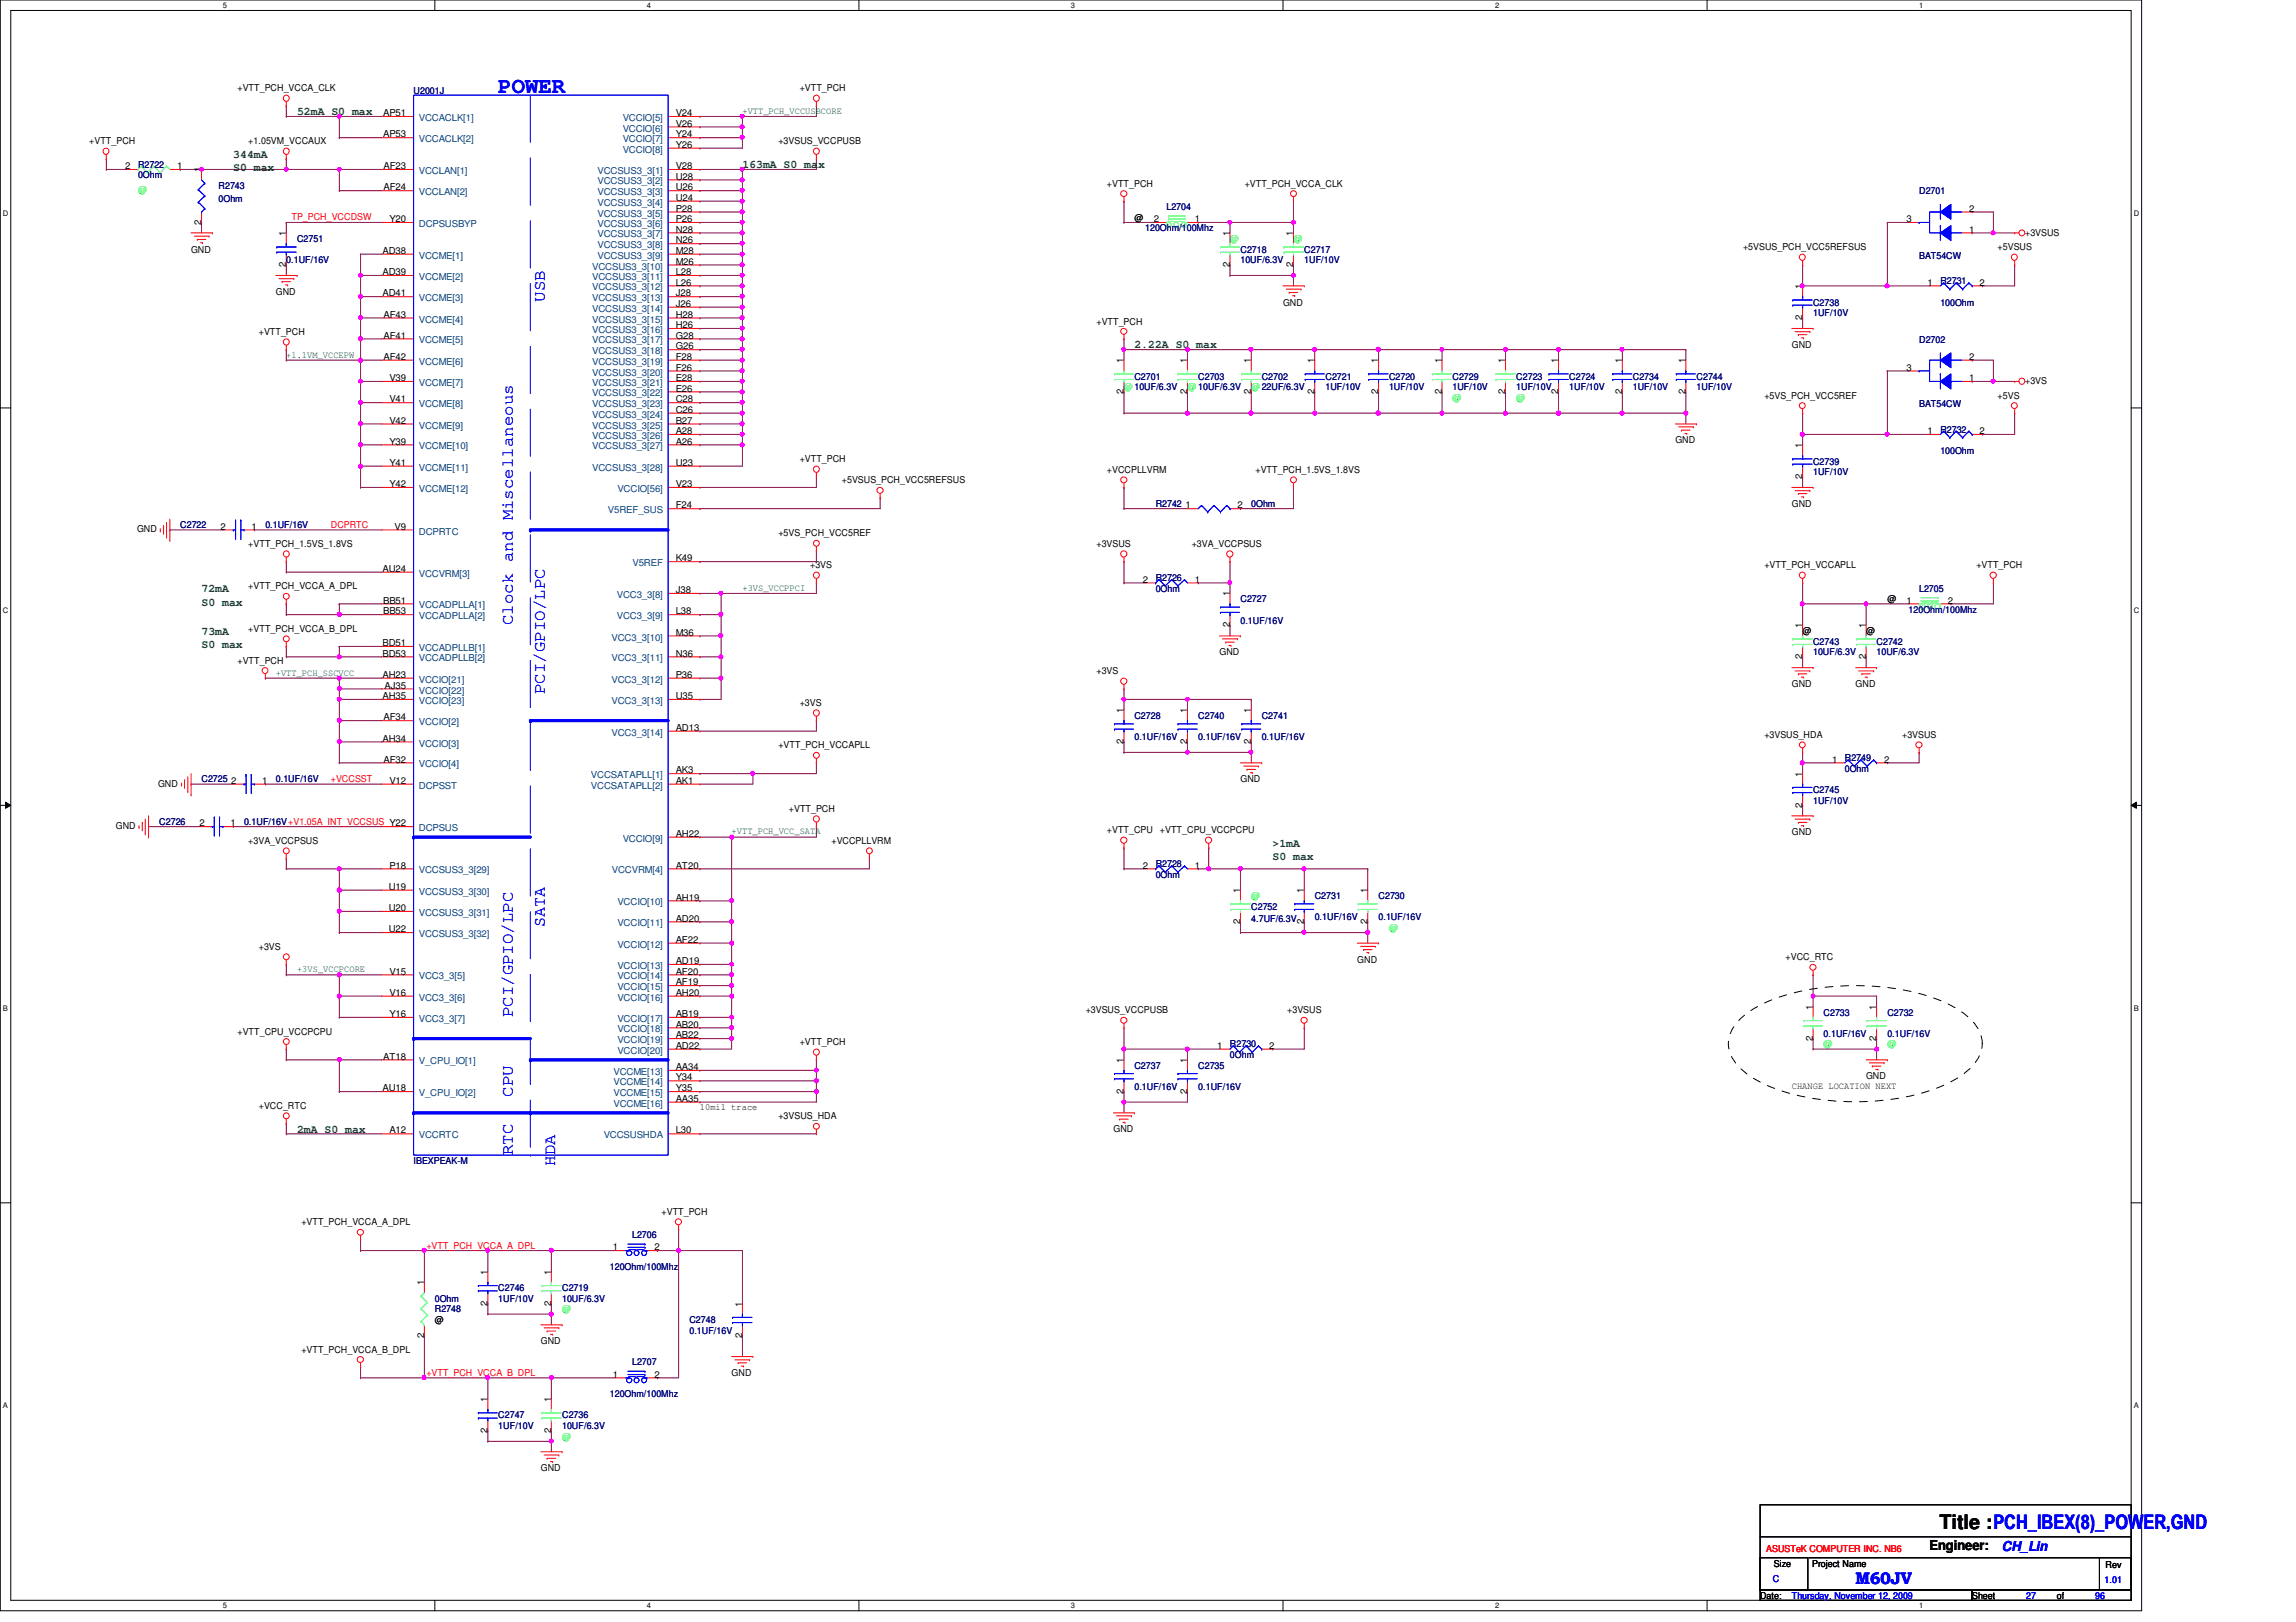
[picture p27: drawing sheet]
<svg xmlns="http://www.w3.org/2000/svg" width="297mm" height="210mm" viewBox="0 0 297 210" stroke-linecap="round" stroke-linejoin="round" font-family="sans-serif">
<defs><g id="words">
<text font-size="2.9" fill="#00f" x="64.5" y="12">POWER</text>
<text font-size="2.6" x="250.9" y="197.9">Title :PCH_IBEX(8)_POWER,GND</text>
<g font-size="2.2" fill="#00f">
<text x="70.5" y="39.1" transform="rotate(-90 70.5 39.1)">USB</text>
<text x="66.3" y="80.9" transform="rotate(-90 66.3 80.9)">Clock and Miscellaneous</text>
<text x="70.5" y="89.8" transform="rotate(-90 70.5 89.8)">PCI/GPIO/LPC</text>
<text x="70.5" y="120" transform="rotate(-90 70.5 120)">SATA</text>
<text x="66.3" y="131.7" transform="rotate(-90 66.3 131.7)">PCI/GPIO/LPC</text>
<text x="66.3" y="141.9" transform="rotate(-90 66.3 141.9)">CPU</text>
<text x="66.3" y="149.5" transform="rotate(-90 66.3 149.5)">RTC</text>
<text x="71.8" y="150.9" transform="rotate(-90 71.8 150.9)">HDA</text>
<text x="240.1" y="205">M60JV</text>
</g>
<text font-size="1.8" x="249.6" y="200.5">Engineer:</text>
<text font-size="1.8" fill="#00f" x="259" y="200.7">CH_Lin</text>
<g font-size="1.5" fill="#008000">
<text x="38.4" y="14.9">52mA S0 max</text>
<text x="30.2" y="20.4">344mA</text>
<text x="30.2" y="22.1">S0 max</text>
<text x="96.1" y="21.8">163mA S0 max</text>
<text x="146.8" y="45.1">2.22A S0 max</text>
<text x="26.1" y="76.7">72mA</text>
<text x="26.1" y="78.4">S0 max</text>
<text x="26.1" y="82.1">73mA</text>
<text x="26.1" y="83.8">S0 max</text>
<text x="164.6" y="109.6">&gt;1mA</text>
<text x="164.6" y="111.3">S0 max</text>
<text x="38.4" y="146.6">2mA S0 max</text>
</g>
<g font-size="1.2">
<text x="30.7" y="11.8">+VTT_PCH_VCCA_CLK</text>
<text x="103.5" y="11.8">+VTT_PCH</text>
<text x="49.6" y="15">AP51</text>
<text x="49.6" y="17.8">AP53</text>
<text x="87.4" y="15">V24</text>
<text x="87.4" y="16.4">V26</text>
<text x="87.4" y="17.8">Y24</text>
<text x="11.6" y="18.7">+VTT_PCH</text>
<text x="16.2" y="21.9">2</text>
<text x="22.9" y="21.9">1</text>
<text x="26" y="22.3" transform="rotate(-90 26 22.3)">1</text>
<text x="32.1" y="18.7">+1.05VM_VCCAUX</text>
<text x="49.6" y="21.9">AF23</text>
<text x="87.4" y="23.2">U28</text>
<text x="87.4" y="21.9">V28</text>
<text x="87.4" y="19.1">Y26</text>
<text x="100.7" y="18.7">+3VSUS_VCCPUSB</text>
<text x="26" y="29.1" transform="rotate(-90 26 29.1)">2</text>
<text x="49.6" y="24.6">AF24</text>
<text x="50.4" y="28.7">Y20</text>
<text x="87.4" y="28.7">P26</text>
<text x="87.4" y="27.4">P28</text>
<text x="87.4" y="26">U24</text>
<text x="87.4" y="24.6">U26</text>
<text x="143.2" y="24.2">+VTT_PCH</text>
<text x="146.8" y="28.6">@</text>
<text x="149.3" y="28.7">2</text>
<text x="154.6" y="28.7">1</text>
<text x="161" y="24.2">+VTT_PCH_VCCA_CLK</text>
<text x="246.6" y="28.7">3</text>
<text x="254.8" y="27.4">2</text>
<text x="24.7" y="32.7">GND</text>
<text x="37" y="34.5" transform="rotate(-90 37 34.5)">2</text>
<text x="37" y="30.6" transform="rotate(-90 37 30.6)">1</text>
<text x="49.5" y="32.9">AD38</text>
<text x="49.5" y="35.6">AD39</text>
<text x="87.4" y="35.6">L28</text>
<text x="87.4" y="34.2">M26</text>
<text x="87.4" y="32.9">M28</text>
<text x="87.4" y="31.5">N26</text>
<text x="87.4" y="30.1">N28</text>
<text x="159.1" y="34.5" transform="rotate(-90 159.1 34.5)">2</text>
<text x="159.1" y="30.6" transform="rotate(-90 159.1 30.6)">1</text>
<text x="167.3" y="34.5" transform="rotate(-90 167.3 34.5)">2</text>
<text x="167.3" y="30.6" transform="rotate(-90 167.3 30.6)">1</text>
<text x="225.5" y="32.4">+5VSUS_PCH_VCC5REFSUS</text>
<text x="254.8" y="30.1">1</text>
<text x="258.4" y="32.4">+5VSUS</text>
<text x="262" y="30.5">+3VSUS</text>
<text x="35.7" y="38.1">GND</text>
<text x="49.5" y="38.4">AD41</text>
<text x="49.6" y="41.1">AF43</text>
<text x="87.4" y="41.1">H28</text>
<text x="87.4" y="39.7">J26</text>
<text x="87.4" y="38.4">J28</text>
<text x="87.4" y="37">L26</text>
<text x="141.9" y="42">+VTT_PCH</text>
<text x="166" y="39.5">GND</text>
<text x="233.2" y="41.4" transform="rotate(-90 233.2 41.4)">2</text>
<text x="233.2" y="37.4" transform="rotate(-90 233.2 37.4)">1</text>
<text x="249.4" y="37">1</text>
<text x="256.1" y="37">2</text>
<text x="33.5" y="43.4">+VTT_PCH</text>
<text x="49.6" y="43.8">AF41</text>
<text x="49.6" y="46.6">AF42</text>
<text x="87.4" y="48">F26</text>
<text x="87.4" y="46.6">F28</text>
<text x="87.4" y="45.2">G26</text>
<text x="87.4" y="43.8">G28</text>
<text x="87.4" y="42.5">H26</text>
<text x="145.4" y="47" transform="rotate(-90 145.4 47)">1</text>
<text x="153.6" y="47" transform="rotate(-90 153.6 47)">1</text>
<text x="161.8" y="47" transform="rotate(-90 161.8 47)">1</text>
<text x="170" y="47" transform="rotate(-90 170 47)">1</text>
<text x="178.3" y="47" transform="rotate(-90 178.3 47)">1</text>
<text x="186.5" y="47" transform="rotate(-90 186.5 47)">1</text>
<text x="194.7" y="47" transform="rotate(-90 194.7 47)">1</text>
<text x="201.6" y="47" transform="rotate(-90 201.6 47)">1</text>
<text x="209.8" y="47" transform="rotate(-90 209.8 47)">1</text>
<text x="218.1" y="47" transform="rotate(-90 218.1 47)">1</text>
<text x="231.8" y="45">GND</text>
<text x="246.6" y="48">3</text>
<text x="254.8" y="46.6">2</text>
<text x="50.4" y="49.3">V39</text>
<text x="50.4" y="52.1">V41</text>
<text x="87.4" y="53.4">C26</text>
<text x="87.4" y="52.1">C28</text>
<text x="87.4" y="50.7">E26</text>
<text x="87.4" y="49.3">E28</text>
<text x="145.4" y="51" transform="rotate(-90 145.4 51)">2</text>
<text x="153.6" y="51" transform="rotate(-90 153.6 51)">2</text>
<text x="161.8" y="51" transform="rotate(-90 161.8 51)">2</text>
<text x="170" y="51" transform="rotate(-90 170 51)">2</text>
<text x="178.3" y="51" transform="rotate(-90 178.3 51)">2</text>
<text x="186.5" y="51" transform="rotate(-90 186.5 51)">2</text>
<text x="194.7" y="51" transform="rotate(-90 194.7 51)">2</text>
<text x="201.6" y="51" transform="rotate(-90 201.6 51)">2</text>
<text x="209.8" y="51" transform="rotate(-90 209.8 51)">2</text>
<text x="218.1" y="51" transform="rotate(-90 218.1 51)">2</text>
<text x="228.3" y="51.6">+5VS_PCH_VCC5REF</text>
<text x="254.8" y="49.3">1</text>
<text x="258.4" y="51.6">+5VS</text>
<text x="262" y="49.7">+3VS</text>
<text x="50.4" y="54.8">V42</text>
<text x="50.4" y="57.5">Y39</text>
<text x="87.4" y="57.5">A26</text>
<text x="87.4" y="56.2">A28</text>
<text x="87.4" y="54.8">B27</text>
<text x="103.5" y="59.8">+VTT_PCH</text>
<text x="216.7" y="57.4">GND</text>
<text x="233.2" y="58" transform="rotate(-90 233.2 58)">1</text>
<text x="249.4" y="56.2">1</text>
<text x="256.1" y="56.2">2</text>
<text x="50.4" y="60.3">Y41</text>
<text x="50.4" y="63">Y42</text>
<text x="87.4" y="60.3">U23</text>
<text x="87.4" y="63">V23</text>
<text x="87.4" y="65.8">F24</text>
<text x="108.9" y="62.6">+5VSUS_PCH_VCC5REFSUS</text>
<text x="143.2" y="61.2">+VCCPLLVRM</text>
<text x="153.4" y="65.8">1</text>
<text x="160.1" y="65.8">2</text>
<text x="162.4" y="61.2">+VTT_PCH_1.5VS_1.8VS</text>
<text x="231.8" y="65.6">GND</text>
<text x="233.2" y="62" transform="rotate(-90 233.2 62)">2</text>
<text x="17.7" y="68.9">GND</text>
<text x="28.5" y="68.5">2</text>
<text x="32.1" y="70.8">+VTT_PCH_1.5VS_1.8VS</text>
<text x="32.6" y="68.5">1</text>
<text x="51.1" y="68.5">V9</text>
<text x="100.7" y="69.4">+5VS_PCH_VCC5REF</text>
<text x="141.9" y="70.8">+3VSUS</text>
<text x="154.2" y="70.8">+3VA_VCCPSUS</text>
<text x="32.1" y="76.3">+VTT_PCH_VCCA_A_DPL</text>
<text x="49.5" y="74">AU24</text>
<text x="87.4" y="72.6">K49</text>
<text x="87.4" y="76.8">J38</text>
<text x="104.8" y="73.5">+3VS</text>
<text x="147.9" y="75.4">2</text>
<text x="154.6" y="75.4">1</text>
<text x="159.1" y="77.2" transform="rotate(-90 159.1 77.2)">1</text>
<text x="228.3" y="73.5">+VTT_PCH_VCCAPLL</text>
<text x="244.2" y="77.9">@</text>
<text x="255.7" y="73.5">+VTT_PCH</text>
<text x="32.1" y="81.8">+VTT_PCH_VCCA_B_DPL</text>
<text x="49.5" y="83.6">BD51</text>
<text x="49.6" y="79.5">BB53</text>
<text x="49.6" y="78.1">BB51</text>
<text x="87.4" y="79.5">L38</text>
<text x="87.4" y="82.3">M36</text>
<text x="159.1" y="81.2" transform="rotate(-90 159.1 81.2)">2</text>
<text x="233.2" y="81.3" transform="rotate(-90 233.2 81.3)">1</text>
<text x="233.2" y="82">@</text>
<text x="241.4" y="81.3" transform="rotate(-90 241.4 81.3)">1</text>
<text x="241.4" y="82">@</text>
<text x="246.6" y="78.1">1</text>
<text x="252" y="78.1">2</text>
<text x="30.7" y="85.9">+VTT_PCH</text>
<text x="49.5" y="85">BD53</text>
<text x="49.5" y="87.7">AH23</text>
<text x="49.7" y="89.1">AJ35</text>
<text x="87.4" y="85">N36</text>
<text x="87.4" y="87.7">P36</text>
<text x="141.9" y="87.2">+3VS</text>
<text x="157.8" y="84.8">GND</text>
<text x="231.8" y="88.9">GND</text>
<text x="233.2" y="85.3" transform="rotate(-90 233.2 85.3)">2</text>
<text x="240.1" y="88.9">GND</text>
<text x="241.4" y="85.3" transform="rotate(-90 241.4 85.3)">2</text>
<text x="49.5" y="96">AH34</text>
<text x="49.5" y="90.5">AH35</text>
<text x="49.6" y="93.2">AF34</text>
<text x="87.4" y="90.5">U35</text>
<text x="87.4" y="94.6">AD13</text>
<text x="103.5" y="91.4">+3VS</text>
<text x="145.4" y="92.3" transform="rotate(-90 145.4 92.3)">1</text>
<text x="153.6" y="92.3" transform="rotate(-90 153.6 92.3)">1</text>
<text x="161.8" y="92.3" transform="rotate(-90 161.8 92.3)">1</text>
<text x="228.3" y="95.5">+3VSUS_HDA</text>
<text x="246.1" y="95.5">+3VSUS</text>
<text x="20.4" y="101.8">GND</text>
<text x="29.9" y="101.4">2</text>
<text x="33.9" y="101.4">1</text>
<text x="49.6" y="98.7">AF32</text>
<text x="50.4" y="101.4">V12</text>
<text x="87.4" y="101.4">AK1</text>
<text x="87.4" y="100.1">AK3</text>
<text x="100.7" y="96.9">+VTT_PCH_VCCAPLL</text>
<text x="145.4" y="96.3" transform="rotate(-90 145.4 96.3)">2</text>
<text x="153.6" y="96.3" transform="rotate(-90 153.6 96.3)">2</text>
<text x="160.5" y="101.3">GND</text>
<text x="161.8" y="96.3" transform="rotate(-90 161.8 96.3)">2</text>
<text x="233.2" y="100.5" transform="rotate(-90 233.2 100.5)">1</text>
<text x="237" y="98.7">1</text>
<text x="243.8" y="98.7">2</text>
<text x="15" y="107.3">GND</text>
<text x="25.8" y="106.9">2</text>
<text x="29.8" y="106.9">1</text>
<text x="102.1" y="105.1">+VTT_PCH</text>
<text x="143.2" y="107.8">+VTT_CPU</text>
<text x="150.1" y="107.8">+VTT_CPU_VCCPCPU</text>
<text x="233.2" y="104.5" transform="rotate(-90 233.2 104.5)">2</text>
<text x="32.1" y="109.2">+3VA_VCCPSUS</text>
<text x="50.4" y="112.4">P18</text>
<text x="87.4" y="108.3">AH22</text>
<text x="87.4" y="112.4">AT20</text>
<text x="107.6" y="109.2">+VCCPLLVRM</text>
<text x="147.9" y="112.4">2</text>
<text x="154.6" y="112.4">1</text>
<text x="231.8" y="108.1">GND</text>
<text x="50.3" y="115.1">U19</text>
<text x="50.3" y="117.9">U20</text>
<text x="87.4" y="119.3">AD20</text>
<text x="87.4" y="116.5">AH19</text>
<text x="160.4" y="119.6" transform="rotate(-90 160.4 119.6)">2</text>
<text x="160.4" y="115.6" transform="rotate(-90 160.4 115.6)">1</text>
<text x="168.7" y="119.6" transform="rotate(-90 168.7 119.6)">2</text>
<text x="168.7" y="115.6" transform="rotate(-90 168.7 115.6)">1</text>
<text x="176.9" y="119.6" transform="rotate(-90 176.9 119.6)">2</text>
<text x="176.9" y="115.6" transform="rotate(-90 176.9 115.6)">1</text>
<text x="33.5" y="122.9">+3VS</text>
<text x="50.3" y="120.6">U22</text>
<text x="87.4" y="124.8">AD19</text>
<text x="87.4" y="122">AF22</text>
<text x="175.6" y="124.6">GND</text>
<text x="231" y="124.3">+VCC_RTC</text>
<text x="50.4" y="126.1">V15</text>
<text x="50.4" y="128.9">V16</text>
<text x="50.4" y="131.6">Y16</text>
<text x="87.4" y="126.1">AF20</text>
<text x="87.4" y="127.5">AF19</text>
<text x="87.4" y="128.9">AH20</text>
<text x="87.4" y="131.6">AB19</text>
<text x="140.5" y="131.1">+3VSUS_VCCPUSB</text>
<text x="166.5" y="131.1">+3VSUS</text>
<text x="234.5" y="130.7" transform="rotate(-90 234.5 130.7)">1</text>
<text x="242.7" y="130.7" transform="rotate(-90 242.7 130.7)">1</text>
<text x="30.7" y="133.9">+VTT_CPU_VCCPCPU</text>
<text x="49.6" y="137.1">AT18</text>
<text x="87.4" y="135.7">AD22</text>
<text x="87.4" y="133">AB20</text>
<text x="87.4" y="134.4">AB22</text>
<text x="103.5" y="135.3">+VTT_PCH</text>
<text x="145.4" y="137.5" transform="rotate(-90 145.4 137.5)">1</text>
<text x="153.6" y="137.5" transform="rotate(-90 153.6 137.5)">1</text>
<text x="157.5" y="135.7">1</text>
<text x="164.2" y="135.7">2</text>
<text x="234.5" y="134.7" transform="rotate(-90 234.5 134.7)">2</text>
<text x="242.7" y="134.7" transform="rotate(-90 242.7 134.7)">2</text>
<text x="33.5" y="143.5">+VCC_RTC</text>
<text x="49.5" y="141.2">AU18</text>
<text x="87.4" y="138.5">AA34</text>
<text x="87.4" y="139.8">Y34</text>
<text x="87.4" y="141.2">Y35</text>
<text x="87.4" y="142.6">AA35</text>
<text x="90.5" y="143.6">10mil trace</text>
<text x="145.4" y="141.5" transform="rotate(-90 145.4 141.5)">2</text>
<text x="153.6" y="141.5" transform="rotate(-90 153.6 141.5)">2</text>
<text x="231.8" y="140.9">CHANGE LOCATION NEXT</text>
<text x="241.4" y="139.7">GND</text>
<text x="50.4" y="146.7">A12</text>
<text x="87.4" y="146.7">L30</text>
<text x="100.7" y="144.9">+3VSUS_HDA</text>
<text x="144.1" y="146.5">GND</text>
<text x="39" y="158.6">+VTT_PCH_VCCA_A_DPL</text>
<text x="79.3" y="161.8">1</text>
<text x="84.7" y="161.8">2</text>
<text x="85.6" y="157.2">+VTT_PCH</text>
<text x="54.9" y="166.3" transform="rotate(-90 54.9 166.3)">1</text>
<text x="63.1" y="165" transform="rotate(-90 63.1 165)">1</text>
<text x="71.3" y="165" transform="rotate(-90 71.3 165)">1</text>
<text x="54.9" y="173.1" transform="rotate(-90 54.9 173.1)">2</text>
<text x="56.3" y="171.2">@</text>
<text x="63.1" y="169" transform="rotate(-90 63.1 169)">2</text>
<text x="70" y="173.9">GND</text>
<text x="71.3" y="169" transform="rotate(-90 71.3 169)">2</text>
<text x="96" y="173.1" transform="rotate(-90 96 173.1)">2</text>
<text x="96" y="169.1" transform="rotate(-90 96 169.1)">1</text>
<text x="39" y="175">+VTT_PCH_VCCA_B_DPL</text>
<text x="79.3" y="178.3">1</text>
<text x="84.7" y="178.3">2</text>
<text x="94.7" y="178.1">GND</text>
<text x="63.1" y="185.4" transform="rotate(-90 63.1 185.4)">2</text>
<text x="63.1" y="181.4" transform="rotate(-90 63.1 181.4)">1</text>
<text x="71.3" y="185.4" transform="rotate(-90 71.3 185.4)">2</text>
<text x="71.3" y="181.4" transform="rotate(-90 71.3 181.4)">1</text>
<text x="70" y="190.4">GND</text>
<text x="229.5" y="202.7">Size</text>
<text x="234.4" y="202.7">Project Name</text>
<text x="272.4" y="202.9">Rev</text>
<text x="227.7" y="206.9">Date:</text>
<text x="255.1" y="206.9">Sheet</text>
<text x="266.1" y="206.9">of</text>
</g>
<g font-size="1.2" fill="#000080">
<text x="53.5" y="12.1">U2001J</text>
<text x="17.9" y="21.7">R2722</text>
<text x="17.9" y="23.1">0Ohm</text>
<text x="28.3" y="24.4">R2743</text>
<text x="28.3" y="26.1">0Ohm</text>
<text x="148.2" y="29.9">120Ohm/100Mhz</text>
<text x="150.9" y="27.2">L2704</text>
<text x="248.3" y="25.1">D2701</text>
<text x="37" y="34">0.1UF/16V</text>
<text x="38.4" y="31.3">C2751</text>
<text x="160.5" y="32.7">C2718</text>
<text x="160.5" y="34">10UF/6.3V</text>
<text x="168.7" y="32.7">C2717</text>
<text x="168.7" y="34">1UF/10V</text>
<text x="248.3" y="33.5">BAT54CW</text>
<text x="234.6" y="39.5">C2738</text>
<text x="234.6" y="40.9">1UF/10V</text>
<text x="251" y="36.8">R2731</text>
<text x="251" y="39.5">100Ohm</text>
<text x="248.3" y="44.3">D2702</text>
<text x="146.8" y="49.1">C2701</text>
<text x="155" y="49.1">C2703</text>
<text x="163.2" y="49.1">C2702</text>
<text x="171.5" y="49.1">C2721</text>
<text x="171.5" y="50.5">1UF/10V</text>
<text x="179.7" y="49.1">C2720</text>
<text x="179.7" y="50.5">1UF/10V</text>
<text x="187.9" y="49.1">C2729</text>
<text x="187.9" y="50.5">1UF/10V</text>
<text x="196.2" y="49.1">C2723</text>
<text x="196.2" y="50.5">1UF/10V</text>
<text x="203" y="49.1">C2724</text>
<text x="203" y="50.5">1UF/10V</text>
<text x="211.2" y="49.1">C2734</text>
<text x="211.2" y="50.5">1UF/10V</text>
<text x="219.5" y="49.1">C2744</text>
<text x="219.5" y="50.5">1UF/10V</text>
<text x="248.3" y="52.7">BAT54CW</text>
<text x="251" y="56">R2732</text>
<text x="251" y="58.7">100Ohm</text>
<text x="149.5" y="65.6">R2742</text>
<text x="161.9" y="65.6">0Ohm</text>
<text x="234.6" y="60.1">C2739</text>
<text x="234.6" y="61.5">1UF/10V</text>
<text x="23.3" y="68.3">C2722</text>
<text x="34.3" y="68.3">0.1UF/16V</text>
<text x="149.5" y="75.2">R2726</text>
<text x="149.5" y="76.6">0Ohm</text>
<text x="160.5" y="77.9">C2727</text>
<text x="248.3" y="76.6">L2705</text>
<text x="160.5" y="80.7">0.1UF/16V</text>
<text x="234.6" y="83.4">C2743</text>
<text x="242.8" y="83.4">C2742</text>
<text x="246.9" y="79.3">120Ohm/100Mhz</text>
<text x="234.6" y="84.8">10UF/6.3V</text>
<text x="242.8" y="84.8">10UF/6.3V</text>
<text x="146.8" y="93">C2728</text>
<text x="146.8" y="95.8">0.1UF/16V</text>
<text x="155" y="93">C2740</text>
<text x="155" y="95.8">0.1UF/16V</text>
<text x="163.2" y="93">C2741</text>
<text x="163.2" y="95.8">0.1UF/16V</text>
<text x="26.1" y="101.3">C2725</text>
<text x="35.7" y="101.3">0.1UF/16V</text>
<text x="238.7" y="98.5">R2749</text>
<text x="238.7" y="99.9">0Ohm</text>
<text x="20.6" y="106.7">C2726</text>
<text x="31.6" y="106.7">0.1UF/16V+V1.05A_INT_VCCSUS Y22</text>
<text x="234.6" y="102.6">C2745</text>
<text x="234.6" y="104">1UF/10V</text>
<text x="149.5" y="112.2">R2728</text>
<text x="149.5" y="113.6">0Ohm</text>
<text x="161.9" y="117.7">C2752</text>
<text x="161.9" y="119.3">4.7UF/6.3V</text>
<text x="170.1" y="116.3">C2731</text>
<text x="170.1" y="119.1">0.1UF/16V</text>
<text x="178.3" y="116.3">C2730</text>
<text x="178.3" y="119.1">0.1UF/16V</text>
<text x="235.9" y="131.4">C2733</text>
<text x="244.2" y="131.4">C2732</text>
<text x="159.1" y="135.6">R2730</text>
<text x="159.1" y="136.9">0Ohm</text>
<text x="235.9" y="134.2">0.1UF/16V</text>
<text x="244.2" y="134.2">0.1UF/16V</text>
<text x="146.8" y="138.3">C2737</text>
<text x="146.8" y="141">0.1UF/16V</text>
<text x="155" y="138.3">C2735</text>
<text x="155" y="141">0.1UF/16V</text>
<text x="53.5" y="150.6">IBEXPEAK-M</text>
<text x="81.8" y="160.2">L2706</text>
<text x="64.5" y="167.1">C2746</text>
<text x="72.7" y="167.1">C2719</text>
<text x="78.9" y="164.3">120Ohm/100Mhz</text>
<text x="56.3" y="169.8">R2748</text>
<text x="56.3" y="168.4">0Ohm</text>
<text x="64.5" y="168.4">1UF/10V</text>
<text x="72.7" y="168.4">10UF/6.3V</text>
<text x="89.2" y="171.2">C2748</text>
<text x="89.2" y="172.6">0.1UF/16V</text>
<text x="81.8" y="176.7">L2707</text>
<text x="64.5" y="183.6">C2747</text>
<text x="64.5" y="184.9">1UF/10V</text>
<text x="72.7" y="183.6">C2736</text>
<text x="72.7" y="184.9">10UF/6.3V</text>
<text x="78.9" y="180.8">120Ohm/100Mhz</text>
</g>
<g font-size="1.2" fill="#004080">
<text x="54.2" y="15.7">VCCACLK[1]</text>
<text x="80.6" y="15.7">VCCIO[5]</text>
<text x="80.6" y="17">VCCIO[6]</text>
<text x="54.2" y="22.5">VCCLAN[1]</text>
<text x="54.2" y="18.4">VCCACLK[2]</text>
<text x="77.3" y="23.9">VCCSUS3_3[2]</text>
<text x="77.3" y="22.5">VCCSUS3_3[1]</text>
<text x="80.6" y="18.4">VCCIO[7]</text>
<text x="80.6" y="19.8">VCCIO[8]</text>
<text x="54.2" y="29.4">DCPSUSBYP</text>
<text x="54.2" y="25.3">VCCLAN[2]</text>
<text x="77.3" y="29.4">VCCSUS3_3[6]</text>
<text x="77.3" y="28">VCCSUS3_3[5]</text>
<text x="77.3" y="26.6">VCCSUS3_3[4]</text>
<text x="77.3" y="25.3">VCCSUS3_3[3]</text>
<text x="54.2" y="33.5">VCCME[1]</text>
<text x="76.6" y="34.9">VCCSUS3_3[10]</text>
<text x="77.3" y="33.5">VCCSUS3_3[9]</text>
<text x="77.3" y="32.1">VCCSUS3_3[8]</text>
<text x="77.3" y="30.7">VCCSUS3_3[7]</text>
<text x="54.2" y="36.2">VCCME[2]</text>
<text x="54.2" y="39">VCCME[3]</text>
<text x="54.2" y="41.7">VCCME[4]</text>
<text x="76.6" y="41.7">VCCSUS3_3[15]</text>
<text x="76.6" y="40.3">VCCSUS3_3[14]</text>
<text x="76.6" y="39">VCCSUS3_3[13]</text>
<text x="76.6" y="37.6">VCCSUS3_3[12]</text>
<text x="76.6" y="36.2">VCCSUS3_3[11]</text>
<text x="54.2" y="44.4">VCCME[5]</text>
<text x="54.2" y="47.2">VCCME[6]</text>
<text x="76.6" y="47.2">VCCSUS3_3[19]</text>
<text x="76.6" y="45.8">VCCSUS3_3[18]</text>
<text x="76.6" y="44.4">VCCSUS3_3[17]</text>
<text x="76.6" y="43.1">VCCSUS3_3[16]</text>
<text x="54.2" y="50">VCCME[7]</text>
<text x="54.2" y="52.7">VCCME[8]</text>
<text x="76.6" y="52.7">VCCSUS3_3[23]</text>
<text x="76.6" y="51.3">VCCSUS3_3[22]</text>
<text x="76.6" y="50">VCCSUS3_3[21]</text>
<text x="76.6" y="48.6">VCCSUS3_3[20]</text>
<text x="54.2" y="55.5">VCCME[9]</text>
<text x="54.2" y="58.2">VCCME[10]</text>
<text x="76.6" y="58.2">VCCSUS3_3[27]</text>
<text x="76.6" y="56.8">VCCSUS3_3[26]</text>
<text x="76.6" y="55.5">VCCSUS3_3[25]</text>
<text x="76.6" y="54.1">VCCSUS3_3[24]</text>
<text x="54.2" y="60.9">VCCME[11]</text>
<text x="54.2" y="63.7">VCCME[12]</text>
<text x="76.6" y="60.9">VCCSUS3_3[28]</text>
<text x="79.9" y="63.7">VCCIO[56]</text>
<text x="54.2" y="69.2">DCPRTC</text>
<text x="78.7" y="66.4">V5REF_SUS</text>
<text x="54.2" y="74.6">VCCVRM[3]</text>
<text x="79.8" y="77.4">VCC3_3[8]</text>
<text x="81.8" y="73.3">V5REF</text>
<text x="54.2" y="80.1">VCCADPLLA[2]</text>
<text x="54.2" y="78.7">VCCADPLLA[1]</text>
<text x="79.1" y="82.9">VCC3_3[10]</text>
<text x="79.8" y="80.1">VCC3_3[9]</text>
<text x="54.2" y="84.2">VCCADPLLB[1]</text>
<text x="54.2" y="89.7">VCCIO[22]</text>
<text x="54.2" y="85.6">VCCADPLLB[2]</text>
<text x="54.2" y="88.3">VCCIO[21]</text>
<text x="79.1" y="85.6">VCC3_3[11]</text>
<text x="79.1" y="88.3">VCC3_3[12]</text>
<text x="54.2" y="93.9">VCCIO[2]</text>
<text x="54.2" y="91.1">VCCIO[23]</text>
<text x="79.1" y="91.1">VCC3_3[13]</text>
<text x="79.1" y="95.2">VCC3_3[14]</text>
<text x="54.2" y="96.6">VCCIO[3]</text>
<text x="54.2" y="99.3">VCCIO[4]</text>
<text x="76.5" y="100.7">VCCSATAPLL[1]</text>
<text x="54.2" y="107.6">DCPSUS</text>
<text x="54.2" y="102.1">DCPSST</text>
<text x="76.5" y="102.1">VCCSATAPLL[2]</text>
<text x="54.2" y="113">VCCSUS3_3[29]</text>
<text x="79.2" y="113">VCCVRM[4]</text>
<text x="80.6" y="108.9">VCCIO[9]</text>
<text x="54.2" y="115.8">VCCSUS3_3[30]</text>
<text x="54.2" y="118.5">VCCSUS3_3[31]</text>
<text x="79.9" y="119.9">VCCIO[11]</text>
<text x="79.9" y="117.2">VCCIO[10]</text>
<text x="54.2" y="121.3">VCCSUS3_3[32]</text>
<text x="79.9" y="125.4">VCCIO[13]</text>
<text x="79.9" y="122.6">VCCIO[12]</text>
<text x="54.2" y="126.7">VCC3_3[5]</text>
<text x="54.2" y="129.5">VCC3_3[6]</text>
<text x="79.9" y="126.7">VCCIO[14]</text>
<text x="79.9" y="128.1">VCCIO[15]</text>
<text x="79.9" y="129.5">VCCIO[16]</text>
<text x="54.2" y="132.2">VCC3_3[7]</text>
<text x="54.2" y="137.8">V_CPU_IO[1]</text>
<text x="79.9" y="136.4">VCCIO[20]</text>
<text x="79.9" y="132.2">VCCIO[17]</text>
<text x="79.9" y="133.6">VCCIO[18]</text>
<text x="79.9" y="135">VCCIO[19]</text>
<text x="54.2" y="141.9">V_CPU_IO[2]</text>
<text x="79.4" y="139.1">VCCME[13]</text>
<text x="79.4" y="140.5">VCCME[14]</text>
<text x="79.4" y="141.9">VCCME[15]</text>
<text x="79.4" y="143.2">VCCME[16]</text>
<text x="54.2" y="147.3">VCCRTC</text>
<text x="78.1" y="147.3">VCCSUSHDA</text>
</g>
<g font-size="1.2" fill="#008000">
<text x="96.1" y="14.7">+VTT_PCH_VCCUSBCORE</text>
<text x="37" y="46.3">+1.1VM_VCCEPW</text>
<text x="96.1" y="76.5">+3VS_VCCPPCI</text>
<text x="35.7" y="87.4">+VTT_PCH_SSCVCC</text>
<text x="94.7" y="108">+VTT_PCH_VCC_SATA</text>
<text x="38.4" y="125.8">+3VS_VCCPCORE</text>
</g>
<g font-size="1.2" fill="#0f0">
<text x="17.9" y="25">@</text>
<text x="159.1" y="31.3">@</text>
<text x="167.3" y="31.3">@</text>
<text x="145.4" y="50.5">@10UF/6.3V</text>
<text x="153.6" y="50.5">@ 10UF/6.3V</text>
<text x="161.9" y="50.5">@22UF/6.3V</text>
<text x="187.9" y="51.9">@</text>
<text x="196.2" y="51.9">@</text>
<text x="161.9" y="116.3">@</text>
<text x="179.7" y="120.4">@</text>
<text x="235.9" y="135.6">@</text>
<text x="244.2" y="135.6">@</text>
<text x="72.7" y="169.8">@</text>
<text x="72.7" y="186.3">@</text>
</g>
<g font-size="1.2" fill="#f00">
<text x="37.7" y="28.5">TP_PCH_VCCDSW</text>
<text x="42.8" y="68.3">DCPRTC</text>
<text x="42.8" y="101.2">+VCCSST</text>
<text x="55.2" y="161.6">+VTT_PCH_VCCA_A_DPL</text>
<text x="55.2" y="178.1">+VTT_PCH_VCCA_B_DPL</text>
<text x="228.5" y="200.8">ASUSTeK COMPUTER INC. NB6</text>
</g>
<g font-size="1.2" fill="#00f">
<text x="229.4" y="204.7">C</text>
<text x="231.8" y="206.9">Thursday, November 12, 2009</text>
<text x="262.1" y="206.9">27</text>
<text x="271.1" y="206.9">96</text>
<text x="272.3" y="204.8">1.01</text>
</g>
<g font-size="1">
<text x="28.8" y="1">5</text>
<text x="83.7" y="1">4</text>
<text x="138.6" y="1">3</text>
<text x="193.4" y="1">2</text>
<text x="248.3" y="1">1</text>
<text x=".4" y="27.9">D</text>
<text x="276.1" y="27.9">D</text>
<text x=".4" y="79.4">C</text>
<text x="276.1" y="79.4">C</text>
<text x=".4" y="130.8">B</text>
<text x="276.1" y="130.8">B</text>
<text x=".4" y="182.2">A</text>
<text x="276.1" y="182.2">A</text>
<text x="28.8" y="208.1">5</text>
<text x="83.7" y="208.1">4</text>
<text x="138.6" y="208.1">3</text>
<text x="193.4" y="208.1">2</text>
<text x="248.3" y="208.1">1</text>
</g>
</g></defs>
<path d="M0 0h277.1v208.4h-277.1zM1.4 1.4h274.3v205.7h-274.3z" fill="none" stroke="#000" stroke-width=".13"/>
<g fill="#fff">
<path d="M28.8 .1h.6v1.1h-.6z"/>
<path d="M28.8 207.2h.6v1.1h-.6z"/>
</g>
<path d="M56.3 0v1.4M56.3 207.1v1.3" fill="none" stroke="#000" stroke-width=".13"/>
<g fill="#fff">
<path d="M83.7 .1h.5v1.1h-.5z"/>
<path d="M83.7 207.2h.5v1.1h-.5z"/>
</g>
<path d="M111.1 0v1.4M111.1 207.1v1.3" fill="none" stroke="#000" stroke-width=".13"/>
<g fill="#fff">
<path d="M138.6 .1h.5v1.1h-.5z"/>
<path d="M138.6 207.2h.5v1.1h-.5z"/>
</g>
<path d="M166 0v1.4M166 207.1v1.3" fill="none" stroke="#000" stroke-width=".13"/>
<g fill="#fff">
<path d="M193.4 .1h.6v1.1h-.6z"/>
<path d="M193.4 207.2h.6v1.1h-.6z"/>
</g>
<path d="M220.8 0v1.4M220.8 207.1v1.3" fill="none" stroke="#000" stroke-width=".13"/>
<g fill="#fff">
<path d="M248.3 .1h.5v1.1h-.5z"/>
<path d="M248.3 207.2h.5v1.1h-.5z"/>
<path d="M.4 27.1h.7v1.1h-.7z"/>
<path d="M276.1 27.1h.7v1.1h-.7z"/>
<path d="M.4 78.5h.7v1.1h-.7z"/>
<path d="M276.1 78.5h.7v1.1h-.7z"/>
</g>
<path d="M0 52.8h1.4M275.7 52.8h1.4" fill="none" stroke="#000" stroke-width=".13"/>
<g fill="#fff">
<path d="M.4 129.9h.6v1.1h-.6z"/>
<path d="M276.1 129.9h.6v1.1h-.6z"/>
</g>
<path d="M0 104.2h1.4M.7 103.8l.7 .4-.7 .4zM275.7 104.2l.7-.4v.8zM275.7 104.2h1.4" fill="none" stroke="#000" stroke-width=".13"/>
<path d="M.7 103.8l.7 .4-.7 .4zM275.7 104.2l.7-.4v.8z" fill="#000"/>
<g fill="#fff">
<path d="M.4 181.4h.6v1.1h-.6z"/>
<path d="M276.1 181.4h.6v1.1h-.6z"/>
</g>
<path d="M0 155.7h1.4M275.7 155.7h1.4" fill="none" stroke="#000" stroke-width=".13"/>
<path d="M37 28.8h.1M37 34.3h.1M37 28.8v1.3M37 34.3v1.3M160.5 112.4h.1M160.5 112.4v2.8" fill="none" stroke="#800040" stroke-width=".13"/>
<circle cx="160.5" cy="112.4" r=".26" fill="#f0f"/>
<circle cx="160.5" cy="112.4" r=".26" fill="none" stroke="#f0f" stroke-width=".13"/>
<path d="M145.4 45.3h.1M145.4 45.3h8.2M153.6 45.3h.1M153.6 45.3v1.3M160.5 119.3h.1M160.5 119.3v1.4" fill="none" stroke="#800040" stroke-width=".13"/>
<path d="M145.2 45h.2l.2 .1-.1 .3-.1 .1-.2-.1z" fill-rule="evenodd" fill="#f0f"/>
<path d="M145.2 45h.2l.2 .1-.1 .3-.1 .1-.2-.1z" fill="none" stroke="#f0f" stroke-width=".13"/>
<path d="M26.1 21.9h.1M26.1 21.9h10.9" fill="none" stroke="#800040" stroke-width=".13"/>
<circle cx="26.1" cy="21.9" r=".25" fill="#f0f"/>
<circle cx="26.1" cy="21.9" r=".25" fill="none" stroke="#f0f" stroke-width=".13"/>
<path d="M37 83.7h.1M37 83.7v1.3M43.9 96h.1M43.9 96h5.5" fill="none" stroke="#800040" stroke-width=".13"/>
<circle cx="43.9" cy="96" r=".26" fill="#f0f"/>
<circle cx="43.9" cy="96" r=".26" fill="none" stroke="#f0f" stroke-width=".13"/>
<path d="M155 28.8h.1M155 28.8h4.1M159.1 34.3h.1M159.1 28.8h.1M159.1 28.8v1.3M159.1 34.3v1.3M194.8 50.7h.1M194.8 50.7v2.8M43.9 96h.1M43.9 96v2.7M43.9 137.2h.1M43.9 137.2v4.1" fill="none" stroke="#800040" stroke-width=".13"/>
<circle cx="43.9" cy="137.1" r=".26" fill="#f0f"/>
<circle cx="43.9" cy="137.1" r=".26" fill="none" stroke="#f0f" stroke-width=".13"/>
<path d="M30.2 107h.1M30.2 107h19.2M145.4 112.4h.1M145.4 112.4h2.8M43.9 128.9h.1M43.9 128.9v2.8M43.9 141.3h.1M43.9 141.3h5.5" fill="none" stroke="#800040" stroke-width=".13"/>
<circle cx="43.9" cy="128.9" r=".26" fill="#f0f"/>
<circle cx="43.9" cy="128.9" r=".26" fill="none" stroke="#f0f" stroke-width=".13"/>
<path d="M37 21.9h.1M37 21.9h6.9M37 74h.1M37 74h12.4M43.9 112.4h.1M43.9 112.4h5.5M43.9 131.7h.1M43.9 131.7h5.5" fill="none" stroke="#800040" stroke-width=".13"/>
<circle cx="37" cy="21.9" r=".25" fill="#f0f"/>
<circle cx="37" cy="21.9" r=".25" fill="none" stroke="#f0f" stroke-width=".13"/>
<path d="M46.6 38.4h.1M46.6 38.4h2.8M46.6 38.4v2.7M46.6 46.6h.1M46.6 46.6h2.8" fill="none" stroke="#800040" stroke-width=".13"/>
<circle cx="46.6" cy="38.4" r=".26" fill="#f0f"/>
<circle cx="46.6" cy="38.4" r=".26" fill="none" stroke="#f0f" stroke-width=".13"/>
<path d="M145.4 75.4h.1M145.4 75.4h2.8M43.9 115.2h.1M43.9 115.2h5.5" fill="none" stroke="#800040" stroke-width=".13"/>
<circle cx="43.9" cy="115.2" r=".26" fill="#f0f"/>
<circle cx="43.9" cy="115.2" r=".26" fill="none" stroke="#f0f" stroke-width=".13"/>
<path d="M43.9 115.2h.1M43.9 115.2v2.7" fill="none" stroke="#800040" stroke-width=".13"/>
<circle cx="43.9" cy="115.2" r=".26" fill="#f0f"/>
<circle cx="43.9" cy="115.2" r=".26" fill="none" stroke="#f0f" stroke-width=".13"/>
<path d="M46.6 49.4h.1M46.6 57.6h.1M46.6 49.4v2.7M46.6 57.6h2.8M37 79.5h.1M37 79.5h6.9M46.6 63.1h.1M46.6 63.1h2.8M43.9 90.5h.1M43.9 89.2h.1M43.9 90.5h5.5M43.9 89.2v1.3" fill="none" stroke="#800040" stroke-width=".13"/>
<circle cx="43.9" cy="90.5" r=".25" fill="#f0f"/>
<circle cx="43.9" cy="90.5" r=".25" fill="none" stroke="#f0f" stroke-width=".13"/>
<circle cx="43.9" cy="89.1" r=".26" fill="#f0f"/>
<circle cx="43.9" cy="89.1" r=".26" fill="none" stroke="#f0f" stroke-width=".13"/>
<path d="M37 85h.1M37 85h12.4M43.9 85h.1M43.9 83.7h.1M43.9 83.7h5.5M43.9 83.7v1.3" fill="none" stroke="#800040" stroke-width=".13"/>
<circle cx="43.9" cy="85" r=".26" fill="#f0f"/>
<circle cx="43.9" cy="85" r=".26" fill="none" stroke="#f0f" stroke-width=".13"/>
<path d="M170.1 45.3h.1M170.1 45.3v1.3M43.9 89.2h.1M43.9 89.2h5.5M145.4 90.5h.1M145.4 90.5v1.4M234.6 134.4h.1M234.6 128.9h.1M234.6 128.9v1.4M234.6 134.4v1.4" fill="none" stroke="#800040" stroke-width=".13"/>
<path d="M234.4 128.7h.1l.2 .1v.3l-.2 .1-.1-.1z" fill-rule="evenodd" fill="#f0f"/>
<path d="M234.4 128.7h.1l.2 .1v.3l-.2 .1-.1-.1z" fill="none" stroke="#f0f" stroke-width=".13"/>
<path d="M37 28.8h.1M37 28.8h12.4M153.6 45.3h.1M153.6 45.3h8.3M161.9 45.3h.1M161.9 45.3v1.3M159.1 72.7h.1M159.1 72.7v2.7M145.4 96h.1M145.4 96v1.4M145.4 109.7h.1M145.4 109.7v2.7" fill="none" stroke="#800040" stroke-width=".13"/>
<circle cx="153.6" cy="45.2" r=".26" fill="#f0f"/>
<circle cx="153.6" cy="45.2" r=".26" fill="none" stroke="#f0f" stroke-width=".13"/>
<g fill="none" stroke="#800040" stroke-width=".13">
<path d="M46.6 32.9h.1M46.6 32.9h2.8M46.6 43.9h.1M46.6 43.9h2.8M46.6 43.9v2.7M186.6 45.3h.1M186.6 45.3v1.3M37 72.7h.1M37 72.7v1.3M43.9 79.5h.1M43.9 79.5h5.5M43.9 128.9h.1"/>
<path d="M43.9 128.9h5.5"/>
</g>
<circle cx="46.6" cy="46.6" r=".26" fill="#f0f"/>
<circle cx="46.6" cy="46.6" r=".26" fill="none" stroke="#f0f" stroke-width=".13"/>
<circle cx="46.6" cy="43.9" r=".26" fill="#f0f"/>
<circle cx="46.6" cy="43.9" r=".26" fill="none" stroke="#f0f" stroke-width=".13"/>
<path d="M43.9 112.4h.1M43.9 112.4v2.8" fill="none" stroke="#800040" stroke-width=".13"/>
<circle cx="43.9" cy="112.4" r=".26" fill="#f0f"/>
<circle cx="43.9" cy="112.4" r=".26" fill="none" stroke="#f0f" stroke-width=".13"/>
<path d="M43.9 17.8h.1M43.9 15.1h.1M43.9 17.8h5.5M43.9 15.1v2.7M46.6 35.6h.1M46.6 35.6h2.8M46.6 35.6v2.8M43.9 120.7h.1M43.9 120.7h5.5" fill="none" stroke="#800040" stroke-width=".13"/>
<circle cx="46.6" cy="35.6" r=".25" fill="#f0f"/>
<circle cx="46.6" cy="35.6" r=".25" fill="none" stroke="#f0f" stroke-width=".13"/>
<path d="M46.6 52.1h.1M46.6 52.1h2.8M46.6 52.1v2.8M145.4 72.7h.1M145.4 72.7v2.7" fill="none" stroke="#800040" stroke-width=".13"/>
<circle cx="46.6" cy="52.1" r=".26" fill="#f0f"/>
<circle cx="46.6" cy="52.1" r=".26" fill="none" stroke="#f0f" stroke-width=".13"/>
<path d="M43.9 24.7h.1M43.9 21.9h.1M43.9 24.7h5.5M43.9 21.9v2.8" fill="none" stroke="#800040" stroke-width=".13"/>
<circle cx="43.9" cy="21.9" r=".25" fill="#f0f"/>
<circle cx="43.9" cy="21.9" r=".25" fill="none" stroke="#f0f" stroke-width=".13"/>
<path d="M46.6 60.3h.1M46.6 60.3v2.8M43.9 98.7h.1M43.9 98.7h5.5M176.9 112.4h.1M176.9 112.4v2.8M176.9 120.7h.1M176.9 120.7v1.3" fill="none" stroke="#800040" stroke-width=".13"/>
<circle cx="176.9" cy="120.7" r=".26" fill="#f0f"/>
<circle cx="176.9" cy="120.7" r=".26" fill="none" stroke="#f0f" stroke-width=".13"/>
<path d="M46.6 60.3h.1M46.6 60.3h2.8M168.7 112.4h.1M168.7 112.4h8.2" fill="none" stroke="#800040" stroke-width=".13"/>
<circle cx="46.6" cy="60.3" r=".26" fill="#f0f"/>
<circle cx="46.6" cy="60.3" r=".26" fill="none" stroke="#f0f" stroke-width=".13"/>
<path d="M43.9 93.3h.1M43.9 93.3h5.5M156.4 112.4h.1M156.4 112.4h4.1" fill="none" stroke="#800040" stroke-width=".13"/>
<circle cx="156.4" cy="112.4" r=".26" fill="#f0f"/>
<circle cx="156.4" cy="112.4" r=".26" fill="none" stroke="#f0f" stroke-width=".13"/>
<path d="M167.3 35.6h.1M167.3 35.6v1.4" fill="none" stroke="#800040" stroke-width=".13"/>
<circle cx="167.3" cy="35.6" r=".25" fill="#f0f"/>
<circle cx="167.3" cy="35.6" r=".25" fill="none" stroke="#f0f" stroke-width=".13"/>
<path d="M159.1 28.8h.1M159.1 28.8h8.2M167.3 28.8h.1M167.3 28.8v1.3" fill="none" stroke="#800040" stroke-width=".13"/>
<circle cx="167.3" cy="28.8" r=".25" fill="#f0f"/>
<circle cx="167.3" cy="28.8" r=".25" fill="none" stroke="#f0f" stroke-width=".13"/>
<path d="M158.9 28.6h.4v.1v.2l-.2 .1-.2-.1z" fill-rule="evenodd" fill="#f0f"/>
<path d="M158.9 28.6h.4v.1v.2l-.2 .1-.2-.1z" fill="none" stroke="#f0f" stroke-width=".13"/>
<path d="M43.9 21.9h.1M43.9 21.9h5.5M32.9 68.6h.1M32.9 68.6h16.5M34.3 101.5h.1M34.3 101.5h15.1M43.9 137.2h.1M43.9 126.2h.1M43.9 137.2h5.5M43.9 126.2h5.5M234.6 126.2h.1M234.6 126.2v2.7" fill="none" stroke="#800040" stroke-width=".13"/>
<circle cx="43.9" cy="126.2" r=".26" fill="#f0f"/>
<circle cx="43.9" cy="126.2" r=".26" fill="none" stroke="#f0f" stroke-width=".13"/>
<path d="M43.9 15.1h.1M43.9 15.1h5.5M46.6 32.9h.1M46.6 32.9v2.7M46.6 41.1h.1M46.6 41.1h2.8M43.9 117.9h.1M43.9 117.9h5.5M43.9 117.9v2.8" fill="none" stroke="#800040" stroke-width=".13"/>
<circle cx="43.9" cy="117.9" r=".25" fill="#f0f"/>
<circle cx="43.9" cy="117.9" r=".25" fill="none" stroke="#f0f" stroke-width=".13"/>
<path d="M43.9 78.1h.1M43.9 78.1h5.5M43.9 78.1v1.4" fill="none" stroke="#800040" stroke-width=".13"/>
<circle cx="43.9" cy="79.5" r=".26" fill="#f0f"/>
<circle cx="43.9" cy="79.5" r=".26" fill="none" stroke="#f0f" stroke-width=".13"/>
<path d="M46.6 49.4h.1M46.6 54.9h.1M46.6 49.4h2.8M46.6 54.9h2.8M168.7 112.4h.1M168.7 112.4v2.8M37 146.7h.1M37 146.7h12.4" fill="none" stroke="#800040" stroke-width=".13"/>
<circle cx="168.7" cy="112.4" r=".26" fill="#f0f"/>
<circle cx="168.7" cy="112.4" r=".26" fill="none" stroke="#f0f" stroke-width=".13"/>
<path d="M168.7 119.3h.1M168.7 119.3v1.4" fill="none" stroke="#800040" stroke-width=".13"/>
<circle cx="168.7" cy="120.7" r=".26" fill="#f0f"/>
<circle cx="168.7" cy="120.7" r=".26" fill="none" stroke="#f0f" stroke-width=".13"/>
<path d="M159.1 75.4h.1M159.1 75.4v1.4M160.5 112.4h.1M160.5 112.4h8.2" fill="none" stroke="#800040" stroke-width=".13"/>
<path d="M158.9 75.2l.2-.1 .2 .2v.3h-.2h-.2z" fill-rule="evenodd" fill="#f0f"/>
<path d="M158.9 75.2l.2-.1 .2 .2v.3h-.2h-.2z" fill="none" stroke="#f0f" stroke-width=".13"/>
<path d="M155 75.4h.1M155 75.4h4.1M159.1 80.9h.1M159.1 80.9v1.4M242.8 135.8h.1M242.8 135.8v1.4" fill="none" stroke="#800040" stroke-width=".13"/>
<circle cx="242.8" cy="135.8" r=".26" fill="#f0f"/>
<circle cx="242.8" cy="135.8" r=".26" fill="none" stroke="#f0f" stroke-width=".13"/>
<path d="M145.4 43.9h.1M145.4 43.9v1.4M170.1 45.3h.1M170.1 45.3h8.2M178.3 45.3h.1M178.3 45.3v1.3M234.6 128.9h.1M234.6 128.9h8.2M242.8 128.9h.1M242.8 128.9v1.4" fill="none" stroke="#800040" stroke-width=".13"/>
<circle cx="178.3" cy="45.2" r=".26" fill="#f0f"/>
<circle cx="178.3" cy="45.2" r=".26" fill="none" stroke="#f0f" stroke-width=".13"/>
<circle cx="170.1" cy="45.2" r=".26" fill="#f0f"/>
<circle cx="170.1" cy="45.2" r=".26" fill="none" stroke="#f0f" stroke-width=".13"/>
<path d="M37 20.6h.1M37 20.6v1.3M37 78.1h.1M37 78.1v1.4M43.9 93.3h.1M43.9 93.3v2.7M155 112.4h.1M156.4 109.7h.1M156.4 109.7v2.7h-1.4" fill="none" stroke="#800040" stroke-width=".13"/>
<circle cx="43.9" cy="93.2" r=".26" fill="#f0f"/>
<circle cx="43.9" cy="93.2" r=".26" fill="none" stroke="#f0f" stroke-width=".13"/>
<path d="M46.6 54.9h.1M46.6 54.9v2.7M43.9 126.2h.1M43.9 126.2v2.7" fill="none" stroke="#800040" stroke-width=".13"/>
<circle cx="46.6" cy="54.8" r=".26" fill="#f0f"/>
<circle cx="46.6" cy="54.8" r=".26" fill="none" stroke="#f0f" stroke-width=".13"/>
<path d="M46.6 41.1h.1M46.6 41.1v2.8" fill="none" stroke="#800040" stroke-width=".13"/>
<circle cx="46.6" cy="41.1" r=".26" fill="#f0f"/>
<circle cx="46.6" cy="41.1" r=".26" fill="none" stroke="#f0f" stroke-width=".13"/>
<path d="M161.9 50.7h.1M161.9 50.7v2.8M90.5 116.6h.1M90.5 116.6h4.2M94.7 116.6h.1M94.7 116.6v2.7" fill="none" stroke="#800040" stroke-width=".13"/>
<circle cx="94.7" cy="116.5" r=".26" fill="#f0f"/>
<circle cx="94.7" cy="116.5" r=".26" fill="none" stroke="#f0f" stroke-width=".13"/>
<path d="M90.5 35.6h.1M90.5 35.6h5.6M96.1 35.6h.1M96.1 35.6v1.4" fill="none" stroke="#800040" stroke-width=".13"/>
<circle cx="96" cy="35.6" r=".25" fill="#f0f"/>
<circle cx="96" cy="35.6" r=".25" fill="none" stroke="#f0f" stroke-width=".13"/>
<g fill="none" stroke="#800040" stroke-width=".13">
<path d="M90.5 39.8h.1M90.5 39.8h5.6M96.1 39.8h.1M96.1 39.8v1.3M209.9 50.7h.1M209.9 50.7v2.8M218.1 53.5h.1M218.1 45.3h.1M218.1 45.3v1.3M218.1 53.5v1.4M153.6 135.8h.1M153.6 135.8h4.2"/>
<path d="M168.7 133h.1M168.7 133v2.8"/>
</g>
<circle cx="96" cy="39.8" r=".26" fill="#f0f"/>
<circle cx="96" cy="39.8" r=".26" fill="none" stroke="#f0f" stroke-width=".13"/>
<path d="M90.5 43.9h.1M90.5 43.9h5.6M96.1 43.9h.1M96.1 43.9v1.4M90.5 63.1h.1M90.5 63.1h15.1" fill="none" stroke="#800040" stroke-width=".13"/>
<circle cx="96" cy="43.9" r=".26" fill="#f0f"/>
<circle cx="96" cy="43.9" r=".26" fill="none" stroke="#f0f" stroke-width=".13"/>
<path d="M90.5 21.9h.1M90.5 21.9h5.6M93.3 76.8h.1M93.3 76.8v2.7M90.5 90.5h.1M90.5 90.5h2.8" fill="none" stroke="#800040" stroke-width=".13"/>
<circle cx="96" cy="21.9" r=".25" fill="#f0f"/>
<circle cx="96" cy="21.9" r=".25" fill="none" stroke="#f0f" stroke-width=".13"/>
<path d="M90.5 122h.1M90.5 122h4.2" fill="none" stroke="#800040" stroke-width=".13"/>
<circle cx="94.7" cy="122" r=".26" fill="#f0f"/>
<circle cx="94.7" cy="122" r=".26" fill="none" stroke="#f0f" stroke-width=".13"/>
<path d="M90.5 48h.1M90.5 48h5.6M96.1 48h.1M96.1 48v1.4" fill="none" stroke="#800040" stroke-width=".13"/>
<circle cx="96" cy="48" r=".26" fill="#f0f"/>
<circle cx="96" cy="48" r=".26" fill="none" stroke="#f0f" stroke-width=".13"/>
<path d="M90.5 24.7h.1M90.5 24.7h5.6M96.1 24.7h.1M96.1 24.7v1.3" fill="none" stroke="#800040" stroke-width=".13"/>
<circle cx="96" cy="24.6" r=".26" fill="#f0f"/>
<circle cx="96" cy="24.6" r=".26" fill="none" stroke="#f0f" stroke-width=".13"/>
<path d="M90.5 85h.1M90.5 85h2.8M93.3 87.8h.1M93.3 87.8v2.7" fill="none" stroke="#800040" stroke-width=".13"/>
<circle cx="93.3" cy="87.8" r=".26" fill="#f0f"/>
<circle cx="93.3" cy="87.8" r=".26" fill="none" stroke="#f0f" stroke-width=".13"/>
<path d="M90.5 52.1h.1M90.5 52.1h5.6M96.1 52.1h.1M96.1 52.1v1.4" fill="none" stroke="#800040" stroke-width=".13"/>
<circle cx="96" cy="52.1" r=".26" fill="#f0f"/>
<circle cx="96" cy="52.1" r=".26" fill="none" stroke="#f0f" stroke-width=".13"/>
<path d="M90.5 28.8h.1M90.5 28.8h5.6M96.1 28.8h.1M96.1 28.8v1.3" fill="none" stroke="#800040" stroke-width=".13"/>
<circle cx="96" cy="28.8" r=".25" fill="#f0f"/>
<circle cx="96" cy="28.8" r=".25" fill="none" stroke="#f0f" stroke-width=".13"/>
<path d="M90.5 134.4h.1M94.7 133h.1M94.7 133v1.4h-4.2" fill="none" stroke="#800040" stroke-width=".13"/>
<circle cx="94.7" cy="133" r=".26" fill="#f0f"/>
<circle cx="94.7" cy="133" r=".26" fill="none" stroke="#f0f" stroke-width=".13"/>
<path d="M90.5 32.9h.1M90.5 32.9h5.6M96.1 32.9h.1M96.1 32.9v1.4" fill="none" stroke="#800040" stroke-width=".13"/>
<circle cx="96" cy="32.9" r=".26" fill="#f0f"/>
<circle cx="96" cy="32.9" r=".26" fill="none" stroke="#f0f" stroke-width=".13"/>
<path d="M90.5 56.2h.1M90.5 56.2h5.6M96.1 56.2h.1M96.1 56.2v1.4" fill="none" stroke="#800040" stroke-width=".13"/>
<circle cx="96" cy="56.2" r=".25" fill="#f0f"/>
<circle cx="96" cy="56.2" r=".25" fill="none" stroke="#f0f" stroke-width=".13"/>
<path d="M260.6 34.3h.1M260.6 34.3v2.7M244.2 56.2h.1M244.2 56.2h5.4M257.9 49.4h.1M257.9 49.4h2.7" fill="none" stroke="#800040" stroke-width=".13"/>
<circle cx="244.1" cy="56.2" r=".25" fill="#f0f"/>
<circle cx="244.1" cy="56.2" r=".25" fill="none" stroke="#f0f" stroke-width=".13"/>
<path d="M161.9 97.4h.1M161.9 97.4v1.3" fill="none" stroke="#800040" stroke-width=".13"/>
<circle cx="161.8" cy="97.3" r=".25" fill="#f0f"/>
<circle cx="161.8" cy="97.3" r=".25" fill="none" stroke="#f0f" stroke-width=".13"/>
<path d="M233.2 78.1h.1M233.2 78.1v2.8" fill="none" stroke="#800040" stroke-width=".13"/>
<circle cx="233.2" cy="78.1" r=".26" fill="#f0f"/>
<circle cx="233.2" cy="78.1" r=".26" fill="none" stroke="#f0f" stroke-width=".13"/>
<path d="M90.5 16.4h.1M96.1 15.1h.1M96.1 15.1v1.3h-5.6M90.5 37h.1M90.5 37h5.6M96.1 37h.1M96.1 37v1.4M233.2 78.1h.1M233.2 78.1h8.2M233.2 85h.1M233.2 85v1.4" fill="none" stroke="#800040" stroke-width=".13"/>
<circle cx="96" cy="37" r=".26" fill="#f0f"/>
<circle cx="96" cy="37" r=".26" fill="none" stroke="#f0f" stroke-width=".13"/>
<path d="M90.5 126.2h.1M94.7 124.8h.1M94.7 124.8v1.4h-4.2" fill="none" stroke="#800040" stroke-width=".13"/>
<circle cx="94.7" cy="124.8" r=".25" fill="#f0f"/>
<circle cx="94.7" cy="124.8" r=".25" fill="none" stroke="#f0f" stroke-width=".13"/>
<path d="M90.5 142.6h.1M105.6 141.3h.1M105.6 141.3v1.3h-15.1" fill="none" stroke="#800040" stroke-width=".13"/>
<circle cx="105.6" cy="141.2" r=".26" fill="#f0f"/>
<circle cx="105.6" cy="141.2" r=".26" fill="none" stroke="#f0f" stroke-width=".13"/>
<path d="M97.4 100.1h.1M97.4 100.1h8.2" fill="none" stroke="#800040" stroke-width=".13"/>
<path d="M97.2 99.9l.2-.1 .2 .1-.1 .4h-.1h-.2z" fill-rule="evenodd" fill="#f0f"/>
<path d="M97.2 99.9l.2-.1 .2 .1-.1 .4h-.1h-.2z" fill="none" stroke="#f0f" stroke-width=".13"/>
<path d="M244.2 37h.1M244.2 37h5.4M257.9 30.1h.1M257.9 30.1h2.7M90.5 41.1h.1M90.5 41.1h5.6M96.1 41.1h.1M96.1 41.1v1.4M233.2 41.1h.1M233.2 41.1v1.4M164.6 135.8h.1M164.6 135.8h4.1" fill="none" stroke="#800040" stroke-width=".13"/>
<circle cx="96" cy="41.1" r=".26" fill="#f0f"/>
<circle cx="96" cy="41.1" r=".26" fill="none" stroke="#f0f" stroke-width=".13"/>
<path d="M233.2 56.2h.1M233.2 56.2v1.4" fill="none" stroke="#800040" stroke-width=".13"/>
<circle cx="233.2" cy="56.2" r=".25" fill="#f0f"/>
<circle cx="233.2" cy="56.2" r=".25" fill="none" stroke="#f0f" stroke-width=".13"/>
<path d="M145.4 142.6h.1M145.4 142.6v1.4" fill="none" stroke="#800040" stroke-width=".13"/>
<path d="M145.2 142.4h.2l.2 .1-.1 .3-.1 .1-.2-.1z" fill-rule="evenodd" fill="#f0f"/>
<path d="M145.2 142.4h.2l.2 .1-.1 .3-.1 .1-.2-.1z" fill="none" stroke="#f0f" stroke-width=".13"/>
<path d="M90.5 127.6h.1M90.5 127.6h4.2M94.7 127.6h.1M94.7 127.6v1.3" fill="none" stroke="#800040" stroke-width=".13"/>
<circle cx="94.7" cy="127.5" r=".26" fill="#f0f"/>
<circle cx="94.7" cy="127.5" r=".26" fill="none" stroke="#f0f" stroke-width=".13"/>
<path d="M90.5 45.3h.1M90.5 45.3h5.6M96.1 45.3h.1M96.1 45.3v1.3M105.6 61.7h.1M105.6 61.7v1.4" fill="none" stroke="#800040" stroke-width=".13"/>
<circle cx="96" cy="45.2" r=".26" fill="#f0f"/>
<circle cx="96" cy="45.2" r=".26" fill="none" stroke="#f0f" stroke-width=".13"/>
<path d="M90.5 79.5h.1M90.5 79.5h2.8M93.3 79.5h.1M93.3 79.5v2.8" fill="none" stroke="#800040" stroke-width=".13"/>
<circle cx="93.3" cy="79.5" r=".26" fill="#f0f"/>
<circle cx="93.3" cy="79.5" r=".26" fill="none" stroke="#f0f" stroke-width=".13"/>
<path d="M96.1 21.9h.1M96.1 21.9v1.4M90.5 57.6h.1M90.5 57.6h5.6M90.5 60.3h.1M90.5 60.3h5.6M233.2 104.2h.1M233.2 104.2v1.4" fill="none" stroke="#800040" stroke-width=".13"/>
<circle cx="96" cy="57.6" r=".26" fill="#f0f"/>
<circle cx="96" cy="57.6" r=".26" fill="none" stroke="#f0f" stroke-width=".13"/>
<path d="M90.5 49.4h.1M90.5 49.4h5.6M96.1 49.4h.1M96.1 49.4v1.3M256.5 56.2h.1M256.5 56.2h4.1M161.9 90.5h.1M161.9 90.5v1.4M94.7 108.3h.1M94.7 108.3h10.9" fill="none" stroke="#800040" stroke-width=".13"/>
<circle cx="96" cy="49.3" r=".25" fill="#f0f"/>
<circle cx="96" cy="49.3" r=".25" fill="none" stroke="#f0f" stroke-width=".13"/>
<path d="M90.5 26h.1M90.5 26h5.6M96.1 26h.1M96.1 26v1.4M90.5 128.9h.1M90.5 128.9h4.2" fill="none" stroke="#800040" stroke-width=".13"/>
<circle cx="96" cy="26" r=".26" fill="#f0f"/>
<circle cx="96" cy="26" r=".26" fill="none" stroke="#f0f" stroke-width=".13"/>
<path d="M90.5 135.8h.1M94.7 134.4h.1M94.7 134.4v1.4h-4.2" fill="none" stroke="#800040" stroke-width=".13"/>
<circle cx="94.7" cy="134.4" r=".26" fill="#f0f"/>
<circle cx="94.7" cy="134.4" r=".26" fill="none" stroke="#f0f" stroke-width=".13"/>
<path d="M256.5 37h.1M256.5 37h4.1M90.5 53.5h.1M90.5 53.5h5.6M96.1 53.5h.1M96.1 53.5v1.4M90.5 87.8h.1M90.5 87.8h2.8M90.5 131.7h.1M90.5 131.7h4.2" fill="none" stroke="#800040" stroke-width=".13"/>
<circle cx="96" cy="53.5" r=".26" fill="#f0f"/>
<circle cx="96" cy="53.5" r=".26" fill="none" stroke="#f0f" stroke-width=".13"/>
<path d="M90.5 30.1h.1M90.5 30.1h5.6M96.1 30.1h.1M96.1 30.1v1.4" fill="none" stroke="#800040" stroke-width=".13"/>
<circle cx="96" cy="30.1" r=".26" fill="#f0f"/>
<circle cx="96" cy="30.1" r=".26" fill="none" stroke="#f0f" stroke-width=".13"/>
<path d="M90.5 139.9h.1M105.6 138.5h.1M105.6 138.5v1.4h-15.1" fill="none" stroke="#800040" stroke-width=".13"/>
<circle cx="105.6" cy="139.9" r=".26" fill="#f0f"/>
<circle cx="105.6" cy="139.9" r=".26" fill="none" stroke="#f0f" stroke-width=".13"/>
<path d="M90.5 34.3h.1M90.5 34.3h5.6M96.1 34.3h.1M96.1 34.3v1.3" fill="none" stroke="#800040" stroke-width=".13"/>
<circle cx="96" cy="34.2" r=".26" fill="#f0f"/>
<circle cx="96" cy="34.2" r=".26" fill="none" stroke="#f0f" stroke-width=".13"/>
<path d="M90.5 17.8h.1M96.1 16.4h.1M96.1 16.4v1.4h-5.6M90.5 101.5h.1M97.4 100.1h.1M97.4 100.1v1.4h-6.9M153.6 135.8h.1M153.6 135.8v1.4M153.6 141.3h.1M153.6 141.3v1.3" fill="none" stroke="#800040" stroke-width=".13"/>
<circle cx="96" cy="16.4" r=".26" fill="#f0f"/>
<circle cx="96" cy="16.4" r=".26" fill="none" stroke="#f0f" stroke-width=".13"/>
<path d="M90.5 38.4h.1M90.5 38.4h5.6M96.1 38.4h.1M96.1 38.4v1.4" fill="none" stroke="#800040" stroke-width=".13"/>
<circle cx="96" cy="38.4" r=".26" fill="#f0f"/>
<circle cx="96" cy="38.4" r=".26" fill="none" stroke="#f0f" stroke-width=".13"/>
<path d="M90.5 42.5h.1M90.5 42.5h5.6M96.1 42.5h.1M96.1 42.5v1.4M233.2 75.4h.1M233.2 75.4v2.7M153.6 96h.1M153.6 90.5h.1M153.6 90.5v1.4M153.6 96v1.4" fill="none" stroke="#800040" stroke-width=".13"/>
<circle cx="96" cy="42.5" r=".25" fill="#f0f"/>
<circle cx="96" cy="42.5" r=".25" fill="none" stroke="#f0f" stroke-width=".13"/>
<path d="M90.5 76.8h.1M90.5 76.8h2.8" fill="none" stroke="#800040" stroke-width=".13"/>
<circle cx="93.3" cy="76.8" r=".25" fill="#f0f"/>
<circle cx="93.3" cy="76.8" r=".25" fill="none" stroke="#f0f" stroke-width=".13"/>
<path d="M90.5 46.6h.1M90.5 46.6h5.6M96.1 46.6h.1M96.1 46.6v1.4M260.6 53.5h.1M260.6 53.5v2.7" fill="none" stroke="#800040" stroke-width=".13"/>
<circle cx="96" cy="46.6" r=".26" fill="#f0f"/>
<circle cx="96" cy="46.6" r=".26" fill="none" stroke="#f0f" stroke-width=".13"/>
<path d="M90.5 23.3h.1M90.5 23.3h5.6M96.1 23.3h.1M96.1 23.3v1.4" fill="none" stroke="#800040" stroke-width=".13"/>
<circle cx="96" cy="23.3" r=".26" fill="#f0f"/>
<circle cx="96" cy="23.3" r=".26" fill="none" stroke="#f0f" stroke-width=".13"/>
<path d="M90.5 82.3h.1M90.5 82.3h2.8M93.3 82.3h.1M93.3 82.3v2.7" fill="none" stroke="#800040" stroke-width=".13"/>
<circle cx="93.3" cy="82.3" r=".26" fill="#f0f"/>
<circle cx="93.3" cy="82.3" r=".26" fill="none" stroke="#f0f" stroke-width=".13"/>
<path d="M90.5 50.7h.1M90.5 50.7h5.6M96.1 50.7h.1M96.1 50.7v1.4" fill="none" stroke="#800040" stroke-width=".13"/>
<circle cx="96" cy="50.7" r=".26" fill="#f0f"/>
<circle cx="96" cy="50.7" r=".26" fill="none" stroke="#f0f" stroke-width=".13"/>
<path d="M90.5 27.4h.1M90.5 27.4h5.6M96.1 27.4h.1M96.1 27.4v1.4" fill="none" stroke="#800040" stroke-width=".13"/>
<circle cx="96" cy="27.4" r=".26" fill="#f0f"/>
<circle cx="96" cy="27.4" r=".26" fill="none" stroke="#f0f" stroke-width=".13"/>
<path d="M90.5 31.5h.1M90.5 31.5h5.6M96.1 31.5h.1M96.1 31.5v1.4M90.5 54.9h.1M90.5 54.9h5.6M90.5 133h.1M94.7 131.7h.1M94.7 131.7v1.3h-4.2" fill="none" stroke="#800040" stroke-width=".13"/>
<circle cx="96" cy="31.5" r=".26" fill="#f0f"/>
<circle cx="96" cy="31.5" r=".26" fill="none" stroke="#f0f" stroke-width=".13"/>
<path d="M241.4 78.1h.1M241.4 78.1v2.8M252.4 78.1h.1M252.4 78.1h5.5M241.4 85h.1M241.4 85v1.4" fill="none" stroke="#800040" stroke-width=".13"/>
<path d="M241.2 78l.2-.1 .2 .1v.3l-.2 .1-.2-.1z" fill-rule="evenodd" fill="#f0f"/>
<path d="M241.2 78l.2-.1 .2 .1v.3l-.2 .1-.2-.1z" fill="none" stroke="#f0f" stroke-width=".13"/>
<path d="M90.5 19.2h.1M96.1 17.8h.1M96.1 17.8v1.4h-5.6M241.4 78.1h.1M241.4 78.1h5.5" fill="none" stroke="#800040" stroke-width=".13"/>
<circle cx="96" cy="17.8" r=".26" fill="#f0f"/>
<circle cx="96" cy="17.8" r=".26" fill="none" stroke="#f0f" stroke-width=".13"/>
<path d="M233.2 53.5h.1M233.2 53.5v2.7M105.6 139.9h.1M105.6 139.9v1.4h-15.1M145.4 133h.1M145.4 133v2.8M90.5 141.3h.1" fill="none" stroke="#800040" stroke-width=".13"/>
<path d="M145.2 135.6l.2-.1 .2 .1-.1 .3-.1 .1-.2-.1z" fill-rule="evenodd" fill="#f0f"/>
<path d="M145.2 135.6l.2-.1 .2 .1-.1 .3-.1 .1-.2-.1z" fill="none" stroke="#f0f" stroke-width=".13"/>
<path d="M90.5 119.3h.1M90.5 119.3h4.2" fill="none" stroke="#800040" stroke-width=".13"/>
<circle cx="94.7" cy="119.3" r=".26" fill="#f0f"/>
<circle cx="94.7" cy="119.3" r=".26" fill="none" stroke="#f0f" stroke-width=".13"/>
<path d="M90.5 138.5h.1M90.5 138.5h15.1" fill="none" stroke="#800040" stroke-width=".13"/>
<circle cx="105.6" cy="138.5" r=".25" fill="#f0f"/>
<circle cx="105.6" cy="138.5" r=".25" fill="none" stroke="#f0f" stroke-width=".13"/>
<path d="M93.3 85h.1M93.3 85v2.8" fill="none" stroke="#800040" stroke-width=".13"/>
<circle cx="93.3" cy="85" r=".26" fill="#f0f"/>
<circle cx="93.3" cy="85" r=".26" fill="none" stroke="#f0f" stroke-width=".13"/>
<path d="M96.1 54.9h.1M96.1 54.9v1.3M90.5 100.1h.1M90.5 100.1h6.9" fill="none" stroke="#800040" stroke-width=".13"/>
<circle cx="96" cy="54.8" r=".26" fill="#f0f"/>
<circle cx="96" cy="54.8" r=".26" fill="none" stroke="#f0f" stroke-width=".13"/>
<path d="M90.5 124.8h.1M90.5 124.8h4.2M94.7 126.2h.1M94.7 126.2v1.4" fill="none" stroke="#800040" stroke-width=".13"/>
<circle cx="94.7" cy="126.2" r=".26" fill="#f0f"/>
<circle cx="94.7" cy="126.2" r=".26" fill="none" stroke="#f0f" stroke-width=".13"/>
<path d="M90.5 15.1h.1M90.5 15.1h5.6" fill="none" stroke="#800040" stroke-width=".13"/>
<circle cx="96" cy="15" r=".25" fill="#f0f"/>
<circle cx="96" cy="15" r=".25" fill="none" stroke="#f0f" stroke-width=".13"/>
<path d="M145.4 28.8h.1M145.4 26h.1M145.4 28.8h4.1M145.4 26v2.8M233.2 34.3h.1M233.2 34.3v2.7M46.6 176.9h.1M46.6 176.9v1.4M63.1 161.8h.1M63.1 161.8h8.2" fill="none" stroke="#800040" stroke-width=".13"/>
<path d="M62.9 161.6l.2-.1 .2 .2-.1 .3-.1 .1-.2-.1z" fill-rule="evenodd" fill="#f0f"/>
<path d="M62.9 161.6l.2-.1 .2 .2-.1 .3-.1 .1-.2-.1z" fill="none" stroke="#f0f" stroke-width=".13"/>
<path d="M71.3 170.1h.1M71.3 170.1v1.3" fill="none" stroke="#800040" stroke-width=".13"/>
<circle cx="71.3" cy="170.1" r=".26" fill="#f0f"/>
<circle cx="71.3" cy="170.1" r=".26" fill="none" stroke="#f0f" stroke-width=".13"/>
<path d="M54.9 161.8h.1M54.9 161.8v4.1M63.1 161.8h.1M63.1 168.7h.1M63.1 161.8v2.8M63.1 168.7v1.4M85 178.3h.1M85 161.8h.1M85 161.8h2.8M87.8 161.8h.1M87.8 161.8v16.5h-2.8" fill="none" stroke="#800040" stroke-width=".13"/>
<circle cx="87.8" cy="161.8" r=".26" fill="#f0f"/>
<circle cx="87.8" cy="161.8" r=".26" fill="none" stroke="#f0f" stroke-width=".13"/>
<path d="M54.9 161.8h.1M54.9 161.8h8.2" fill="none" stroke="#800040" stroke-width=".13"/>
<circle cx="54.9" cy="161.8" r=".26" fill="#f0f"/>
<circle cx="54.9" cy="161.8" r=".26" fill="none" stroke="#f0f" stroke-width=".13"/>
<path d="M71.3 161.8h.1M71.3 161.8v2.8M71.3 186.5h.1M71.3 186.5v1.4" fill="none" stroke="#800040" stroke-width=".13"/>
<circle cx="71.3" cy="186.5" r=".25" fill="#f0f"/>
<circle cx="71.3" cy="186.5" r=".25" fill="none" stroke="#f0f" stroke-width=".13"/>
<path d="M63.1 178.3h.1M63.1 178.3v2.7M63.1 178.3h8.2M71.3 178.3h.1M71.3 178.3v2.7M63.1 185.2h.1M63.1 185.2v1.3" fill="none" stroke="#800040" stroke-width=".13"/>
<path d="M62.9 178.1l.2-.1 .2 .1-.1 .3-.1 .1-.2-.1z" fill-rule="evenodd" fill="#f0f"/>
<path d="M62.9 178.1l.2-.1 .2 .1-.1 .3-.1 .1-.2-.1z" fill="none" stroke="#f0f" stroke-width=".13"/>
<g fill="none" stroke="#800040" stroke-width=".13">
<path d="M186.6 50.7h.1M186.6 50.7v2.8M145.4 65.8h.1M145.4 63.1h.1M145.4 65.8h8.2M145.4 63.1v2.7M160.5 65.8h.1M167.3 63.1h.1M167.3 63.1v2.7h-6.8M257.9 75.4h.1M257.9 75.4v2.7M54.9 178.3h.1"/>
<path d="M54.9 178.3h8.2"/>
</g>
<path d="M186.4 53.3l.1-.1 .2 .1v.3l-.2 .1-.1-.1z" fill-rule="evenodd" fill="#f0f"/>
<path d="M186.4 53.3l.1-.1 .2 .1v.3l-.2 .1-.1-.1z" fill="none" stroke="#f0f" stroke-width=".13"/>
<path d="M194.8 45.3h.1M194.8 45.3h6.8" fill="none" stroke="#800040" stroke-width=".13"/>
<circle cx="201.6" cy="45.2" r=".26" fill="#f0f"/>
<circle cx="201.6" cy="45.2" r=".26" fill="none" stroke="#f0f" stroke-width=".13"/>
<circle cx="194.8" cy="45.2" r=".26" fill="#f0f"/>
<circle cx="194.8" cy="45.2" r=".26" fill="none" stroke="#f0f" stroke-width=".13"/>
<path d="M255.1 46.6h.1M255.1 46.6h2.8M257.9 46.6h.1M257.9 46.6v2.8" fill="none" stroke="#800040" stroke-width=".13"/>
<circle cx="257.9" cy="49.3" r=".25" fill="#f0f"/>
<circle cx="257.9" cy="49.3" r=".25" fill="none" stroke="#f0f" stroke-width=".13"/>
<path d="M255.1 27.4h.1M255.1 27.4h2.8M257.9 27.4h.1M257.9 27.4v2.7" fill="none" stroke="#800040" stroke-width=".13"/>
<circle cx="257.8" cy="30.1" r=".26" fill="#f0f"/>
<circle cx="257.8" cy="30.1" r=".26" fill="none" stroke="#f0f" stroke-width=".13"/>
<path d="M233.2 98.7h.1M233.2 98.7v1.4M233.2 98.7h4.1" fill="none" stroke="#800040" stroke-width=".13"/>
<circle cx="233.2" cy="98.7" r=".26" fill="#f0f"/>
<circle cx="233.2" cy="98.7" r=".26" fill="none" stroke="#f0f" stroke-width=".13"/>
<path d="M244.2 98.7h.1M248.3 97.4h.1M248.3 97.4v1.3h-4.1M145.4 135.8h.1M145.4 135.8h8.2" fill="none" stroke="#800040" stroke-width=".13"/>
<circle cx="153.6" cy="135.8" r=".26" fill="#f0f"/>
<circle cx="153.6" cy="135.8" r=".26" fill="none" stroke="#f0f" stroke-width=".13"/>
<path d="M46.6 57.6h.1M46.6 57.6v2.7M87.8 159.1h.1M87.8 159.1v2.7" fill="none" stroke="#800040" stroke-width=".13"/>
<circle cx="46.6" cy="57.6" r=".26" fill="#f0f"/>
<circle cx="46.6" cy="57.6" r=".26" fill="none" stroke="#f0f" stroke-width=".13"/>
<path d="M54.9 172.8h.1M54.9 172.8v5.5" fill="none" stroke="#800040" stroke-width=".13"/>
<circle cx="54.9" cy="178.3" r=".26" fill="#f0f"/>
<circle cx="54.9" cy="178.3" r=".26" fill="none" stroke="#f0f" stroke-width=".13"/>
<path d="M23.3 21.9h.1M23.3 21.9h2.8M26.1 28.8h.1M26.1 28.8v1.3M71.3 161.8h.1M71.3 161.8h8.3" fill="none" stroke="#800040" stroke-width=".13"/>
<circle cx="71.3" cy="161.8" r=".26" fill="#f0f"/>
<circle cx="71.3" cy="161.8" r=".26" fill="none" stroke="#f0f" stroke-width=".13"/>
<path d="M71.3 178.3h.1M71.3 178.3h8.3" fill="none" stroke="#800040" stroke-width=".13"/>
<circle cx="71.3" cy="178.3" r=".26" fill="#f0f"/>
<circle cx="71.3" cy="178.3" r=".26" fill="none" stroke="#f0f" stroke-width=".13"/>
<g fill="none" stroke="#800040" stroke-width=".13">
<path d="M37 15.1h.1M37 15.1h6.9M145.4 45.3h.1M145.4 50.7h.1M145.4 53.5h.1M145.4 45.3v1.3M145.4 50.7v2.8M145.4 53.5h8.2M233.2 61.7h.1M233.2 61.7v1.4M46.6 178.3h.1M46.6 178.3h8.3"/>
<path d="M87.8 161.8h.1M87.8 161.8h8.3M96.1 161.8h.1M96.1 172.8h.1M96.1 161.8v6.9M96.1 172.8v2.8"/>
</g>
<circle cx="43.9" cy="15" r=".25" fill="#f0f"/>
<circle cx="43.9" cy="15" r=".25" fill="none" stroke="#f0f" stroke-width=".13"/>
<path d="M37 13.7h.1M37 13.7v1.4M13.8 21.9h.1M13.8 20.6h.1M13.8 21.9h2.7M13.8 20.6v1.3M161.9 45.3h.1M161.9 45.3h8.2" fill="none" stroke="#800040" stroke-width=".13"/>
<circle cx="161.8" cy="45.2" r=".26" fill="#f0f"/>
<circle cx="161.8" cy="45.2" r=".26" fill="none" stroke="#f0f" stroke-width=".13"/>
<path d="M46.6 46.6h.1M46.6 46.6v2.8M153.6 50.7h.1M153.6 50.7v2.8M170.1 50.7h.1M170.1 50.7v2.8" fill="none" stroke="#800040" stroke-width=".13"/>
<circle cx="46.6" cy="49.3" r=".25" fill="#f0f"/>
<circle cx="46.6" cy="49.3" r=".25" fill="none" stroke="#f0f" stroke-width=".13"/>
<path d="M37 45.3h.1M37 46.6h.1M37 45.3v1.3M37 46.6h9.6M22 68.6h.1M22 68.6h6.8M43.9 87.8h.1M43.9 87.8h5.5" fill="none" stroke="#800040" stroke-width=".13"/>
<circle cx="43.9" cy="87.8" r=".26" fill="#f0f"/>
<circle cx="43.9" cy="87.8" r=".26" fill="none" stroke="#f0f" stroke-width=".13"/>
<path d="M186.6 45.3h.1M186.6 45.3h8.2M194.8 45.3h.1M194.8 45.3v1.3M34.3 87.8h.1M34.3 87.8h9.6M43.9 87.8h.1M43.9 90.5h.1M43.9 87.8v1.4M43.9 90.5v2.8" fill="none" stroke="#800040" stroke-width=".13"/>
<path d="M186.4 45h.1l.2 .1v.3l-.2 .1-.1-.1z" fill-rule="evenodd" fill="#f0f"/>
<path d="M186.4 45h.1l.2 .1v.3l-.2 .1-.1-.1z" fill="none" stroke="#f0f" stroke-width=".13"/>
<g fill="none" stroke="#800040" stroke-width=".13">
<path d="M96.1 15.1h.1M105.6 13.7h.1M105.6 13.7v1.4h-9.5M96.1 21.9h.1M105.6 20.6h.1M105.6 20.6v1.3h-9.5M96.1 57.6h.1M96.1 57.6v2.7M201.6 45.3h.1M201.6 45.3v1.3M90.5 65.8h.1M90.5 72.7h.1"/>
<path d="M93.3 76.8h.1M105.6 71.3h.1M105.6 75.4h.1M105.6 71.3v1.4h-15.1M105.6 75.4v1.4h-12.3M113.9 64.4h.1M113.9 64.4v1.4h-23.4M90.5 94.6h.1M105.6 93.3h.1M105.6 98.7h.1M105.6 93.3v1.3h-15.1M105.6 98.7v1.4"/>
<path d="M19.2 107h.1M19.2 107h6.9M24.7 101.5h.1M24.7 101.5h5.5M37 111.1h.1M37 112.4h.1M37 111.1v1.3M37 112.4h6.9M90.5 112.4h.1M112.5 111.1h.1M112.5 111.1v1.3h-22M37 124.8h.1"/>
<path d="M37 137.2h.1M37 135.8h.1M37 124.8v1.4M37 135.8v1.4M37 137.2h6.9M94.7 128.9h.1M94.7 128.9v2.8M145.4 135.8h.1M145.4 135.8v1.4M37 145.4h.1M37 145.4v1.3"/>
</g>
<circle cx="94.7" cy="131.6" r=".25" fill="#f0f"/>
<circle cx="94.7" cy="131.6" r=".25" fill="none" stroke="#f0f" stroke-width=".13"/>
<circle cx="94.7" cy="128.9" r=".26" fill="#f0f"/>
<circle cx="94.7" cy="128.9" r=".26" fill="none" stroke="#f0f" stroke-width=".13"/>
<path d="M90.5 108.3h.1M90.5 108.3h4.2M94.7 108.3h.1M94.7 108.3v8.3M94.7 122h.1M94.7 122v2.8" fill="none" stroke="#800040" stroke-width=".13"/>
<circle cx="94.7" cy="108.3" r=".26" fill="#f0f"/>
<circle cx="94.7" cy="108.3" r=".26" fill="none" stroke="#f0f" stroke-width=".13"/>
<g fill="none" stroke="#800040" stroke-width=".13">
<path d="M159.1 35.6h.1M167.3 26h.1M167.3 34.3h.1M167.3 26v2.8M167.3 34.3v1.3h-8.2M153.6 53.5h.1M153.6 53.5h8.3M233.2 97.4h.1M233.2 97.4v1.3M94.7 119.3h.1M94.7 119.3v2.7M105.6 107h.1"/>
<path d="M105.6 107v1.3M105.6 137.2h.1M105.6 137.2v1.3M90.5 146.7h.1M90.5 146.7h15.1"/>
</g>
<circle cx="161.8" cy="53.5" r=".26" fill="#f0f"/>
<circle cx="161.8" cy="53.5" r=".26" fill="none" stroke="#f0f" stroke-width=".13"/>
<circle cx="153.6" cy="53.5" r=".26" fill="#f0f"/>
<circle cx="153.6" cy="53.5" r=".26" fill="none" stroke="#f0f" stroke-width=".13"/>
<path d="M170.1 53.5h.1M170.1 53.5h8.2" fill="none" stroke="#800040" stroke-width=".13"/>
<circle cx="178.3" cy="53.5" r=".26" fill="#f0f"/>
<circle cx="178.3" cy="53.5" r=".26" fill="none" stroke="#f0f" stroke-width=".13"/>
<circle cx="170.1" cy="53.5" r=".26" fill="#f0f"/>
<circle cx="170.1" cy="53.5" r=".26" fill="none" stroke="#f0f" stroke-width=".13"/>
<path d="M161.9 53.5h.1M161.9 53.5h8.2" fill="none" stroke="#800040" stroke-width=".13"/>
<circle cx="161.8" cy="53.5" r=".26" fill="#f0f"/>
<circle cx="161.8" cy="53.5" r=".26" fill="none" stroke="#f0f" stroke-width=".13"/>
<path d="M186.6 53.5h.1M186.6 53.5h15M194.8 53.5h.1" fill="none" stroke="#800040" stroke-width=".13"/>
<circle cx="201.6" cy="53.5" r=".26" fill="#f0f"/>
<circle cx="201.6" cy="53.5" r=".26" fill="none" stroke="#f0f" stroke-width=".13"/>
<circle cx="194.8" cy="53.5" r=".26" fill="#f0f"/>
<circle cx="194.8" cy="53.5" r=".26" fill="none" stroke="#f0f" stroke-width=".13"/>
<g fill="none" stroke="#800040" stroke-width=".13">
<path d="M233.2 37h.1M244.2 28.8h.1M244.2 28.8h2.7M244.2 28.8v8.2h-11M255.1 30.1h.1M255.1 30.1h2.8M178.3 50.7h.1M178.3 50.7v2.8M176.9 119.3h.1M176.9 119.3v1.4h-16.4M160.5 120.7h.1M168.7 120.7h.1"/>
<path d="M234.6 135.8h.1M234.6 135.8h8.2M145.4 142.6h.1M145.4 142.6h8.2"/>
</g>
<circle cx="244.1" cy="37" r=".26" fill="#f0f"/>
<circle cx="244.1" cy="37" r=".26" fill="none" stroke="#f0f" stroke-width=".13"/>
<circle cx="233.2" cy="37" r=".26" fill="#f0f"/>
<circle cx="233.2" cy="37" r=".26" fill="none" stroke="#f0f" stroke-width=".13"/>
<path d="M233.2 56.2h.1M233.2 56.2h11M244.2 48h.1M244.2 48h2.7M255.1 49.4h.1M255.1 49.4h2.8" fill="none" stroke="#800040" stroke-width=".13"/>
<circle cx="233.2" cy="56.2" r=".25" fill="#f0f"/>
<circle cx="233.2" cy="56.2" r=".25" fill="none" stroke="#f0f" stroke-width=".13"/>
<g fill="none" stroke="#800040" stroke-width=".13">
<path d="M201.6 50.7h.1M201.6 50.7v2.8M244.2 48h.1M244.2 48v8.2M145.4 90.5h.1M145.4 90.5h8.2M37 126.2h.1M37 126.2h6.9M242.8 134.4h.1M242.8 134.4v1.4M145.4 141.3h.1M145.4 141.3v1.3"/>
<path d="M46.6 161.8h.1M46.6 160.4h.1M46.6 161.8h8.3M46.6 160.4v1.4M63.1 170.1h.1M71.3 168.7h.1M71.3 168.7v1.4h-8.2M63.1 186.5h.1M71.3 185.2h.1M71.3 185.2v1.3h-8.2"/>
</g>
<circle cx="153.6" cy="90.5" r=".25" fill="#f0f"/>
<circle cx="153.6" cy="90.5" r=".25" fill="none" stroke="#f0f" stroke-width=".13"/>
<path d="M145.2 90.3h.3l.1 .2-.1 .1-.1 .1-.2-.1z" fill-rule="evenodd" fill="#f0f"/>
<path d="M145.2 90.3h.3l.1 .2-.1 .1-.1 .1-.2-.1z" fill="none" stroke="#f0f" stroke-width=".13"/>
<path d="M145.4 89.2h.1M145.4 97.4h.1M145.4 89.2v1.3M145.4 97.4h16.5M153.6 90.5h.1M153.6 97.4h.1M153.6 90.5h8.3" fill="none" stroke="#800040" stroke-width=".13"/>
<circle cx="153.6" cy="97.3" r=".25" fill="#f0f"/>
<circle cx="153.6" cy="97.3" r=".25" fill="none" stroke="#f0f" stroke-width=".13"/>
<path d="M209.9 45.3h.1M209.9 45.3h8.2M161.9 96h.1M161.9 96v1.4" fill="none" stroke="#800040" stroke-width=".13"/>
<circle cx="209.8" cy="45.2" r=".26" fill="#f0f"/>
<circle cx="209.8" cy="45.2" r=".26" fill="none" stroke="#f0f" stroke-width=".13"/>
<path d="M201.6 53.5h.1M201.6 53.5h8.3M209.9 45.3h.1M209.9 45.3v1.3" fill="none" stroke="#800040" stroke-width=".13"/>
<circle cx="201.6" cy="53.5" r=".26" fill="#f0f"/>
<circle cx="201.6" cy="53.5" r=".26" fill="none" stroke="#f0f" stroke-width=".13"/>
<path d="M209.9 53.5h.1M209.9 53.5h8.2" fill="none" stroke="#800040" stroke-width=".13"/>
<circle cx="218.1" cy="53.5" r=".26" fill="#f0f"/>
<circle cx="218.1" cy="53.5" r=".26" fill="none" stroke="#f0f" stroke-width=".13"/>
<circle cx="209.8" cy="53.5" r=".26" fill="#f0f"/>
<circle cx="209.8" cy="53.5" r=".26" fill="none" stroke="#f0f" stroke-width=".13"/>
<path d="M201.6 45.3h.1M201.6 45.3h8.3M218.1 50.7h.1M218.1 50.7v2.8" fill="none" stroke="#800040" stroke-width=".13"/>
<circle cx="201.6" cy="45.2" r=".26" fill="#f0f"/>
<circle cx="201.6" cy="45.2" r=".26" fill="none" stroke="#f0f" stroke-width=".13"/>
<path d="M178.3 53.5h.1M178.3 53.5h8.3" fill="none" stroke="#800040" stroke-width=".13"/>
<circle cx="178.3" cy="53.5" r=".26" fill="#f0f"/>
<circle cx="178.3" cy="53.5" r=".26" fill="none" stroke="#f0f" stroke-width=".13"/>
<path d="M178.3 45.3h.1M178.3 45.3h8.3" fill="none" stroke="#800040" stroke-width=".13"/>
<circle cx="178.3" cy="45.2" r=".26" fill="#f0f"/>
<circle cx="178.3" cy="45.2" r=".26" fill="none" stroke="#f0f" stroke-width=".13"/>
<g fill="none" stroke="#f00" stroke-width=".13">
<path d="M37 13.7h.1M37 13.2v.5M105.6 13.7h.1M105.6 13.2v.5M13.8 20.6h.1M13.8 20v.6M24.7 30.1h2.8M25.1 30.6h1.9M25.5 31h.1M25.5 31h1.1M25.9 31.4h.3M26.1 21.9v1.4"/>
<path d="M26.1 27.4v1.4M26.2 31.4h.1M27 30.6h.1M27.5 30.1h.1M35.7 35.6h2.7M36.1 36.1h1.9M36.5 36.4h.1M36.5 36.4h1.1M36.9 36.9h.3M37 20.6h.1M37 20v.6M37.2 36.9h.1"/>
<path d="M38 36.1h.1M38.4 35.6h.1M105.6 20.6h.1M105.6 20v.6M145.4 26h.1M145.4 25.5v.5M166 37h2.7M166.4 37.4h1.9M166.8 37.8h.1M166.8 37.8h1.1M167.2 38.3h.3M167.3 26h.1"/>
<path d="M167.3 25.5v.5M167.5 38.3h.1M168.3 37.4h.1M168.7 37h.1M233.2 34.3h.1M233.2 33.7v.6M246.9 28.8h1.4M253.8 30.1h1.3M253.8 27.4h1.3M260.6 34.3h.1M260.6 30.1h.1M260.6 30.1h.6"/>
<path d="M260.6 33.7v.6M37 45.3h.1M37 44.7v.6M145.4 43.9h.1M145.4 43.3v.6M178.3 46.6v1.4M178.3 49.4v1.3M201.6 46.6v1.4M201.6 49.4v1.3M216.7 54.9h2.8M217.2 55.2h1.9M217.5 55.7h.1"/>
<path d="M217.5 55.7h1.1M218 56.1h.2M218.2 56.1h.1M219.1 55.2h.1M219.5 54.9h.1M231.8 42.5h2.8M232.2 42.9h1.9M232.7 43.3h.1M232.7 43.3h1.1M233 43.7h.3M233.2 53.5h.1M233.2 52.9v.6"/>
<path d="M233.3 43.7h.1M234.1 42.9h.1M234.6 42.5h.1M249.6 56.2h1.4M255.1 56.2h1.4M260.6 49.4h.1M260.6 53.5h.1M260.6 49.4h.6M260.6 52.9v.6M20.7 68.7h.1M20.7 68.4v.3M21.2 68h.1"/>
<path d="M21.2 68v1.1M21.5 69.5h.1M21.5 67.6v1.9M22 69.9h.1M22 67.2v2.7M37 72.7h.1M37 78.1h.1M37 72.1v.6M37 77.6v.5M105.6 61.7h.1M105.6 71.3h.1M105.6 75.4h.1"/>
<path d="M105.6 61.2v.5M105.6 70.7v.6M105.6 74.9v.5M113.9 64.4h.1M113.9 63.9v.5M145.4 72.7h.1M145.4 63.1h.1M145.4 62.5v.6M145.4 72.1v.6M159.1 72.7h.1M159.1 72.1v.6M167.3 63.1h.1"/>
<path d="M167.3 62.5v.6M231.8 63.1h2.8M232.2 63.5h1.9M232.7 63.9h.1M232.7 63.9h1.1M233 64.3h.3M233.2 75.4h.1M233.2 74.9v.5M233.3 64.3h.1M234.1 63.5h.1M234.6 63.1h.1M257.9 75.4h.1"/>
<path d="M257.9 74.9v.5M34.3 87.8h.1M34.3 87.2v.6M37 83.7h.1M37 83.1v.6M105.6 93.3h.1M105.6 98.7h.1M105.6 92.7v.6M105.6 98.2v.5M145.4 89.2h.1M145.4 88.6v.6M145.4 91.9v1.4"/>
<path d="M145.4 94.6v1.4M153.6 91.9v1.4M153.6 94.6v1.4M157.8 82.3h2.7M158.2 82.7h1.9M158.6 83.1h.1M158.6 83.1h1.1M159 83.5h.3M159.3 83.5h.1M160.1 82.7h.1M160.5 82.3h.1M160.5 98.7h2.7"/>
<path d="M160.9 99.1h1.9M161.3 99.6h.1M161.3 99.6h1.1M161.8 100h.2M162 100h.1M162.8 99.1h.1M163.2 98.7h.1M231.8 86.4h2.8M232.2 86.8h1.9M232.7 87.2h.1M232.7 87.2h1.1M233 87.6h.3"/>
<path d="M233.2 97.4h.1M233.2 96.8v.6M233.3 87.6h.1M234.1 86.8h.1M234.6 86.4h.1M240.1 86.4h2.7M240.4 86.8h2M240.9 87.2h.1M240.9 87.2h1.1M241.3 87.6h.3M241.4 80.9v1.4M241.4 83.7v1.3"/>
<path d="M241.6 87.6h.1M242.4 86.8h.1M242.8 86.4h.1M248.3 97.4h.1M248.3 96.8v.6M18 107.1h.1M18 106.8v.3M18.4 106.4h.1M18.4 106.4v1.1M18.8 107.9h.1M18.8 106v1.9M19.2 108.3h.1"/>
<path d="M19.2 105.6v2.7M23.5 101.6h.1M23.5 101.3v.3M23.9 100.9h.1M23.9 100.9v1.1M24.3 102.4h.1M24.3 100.5v1.9M24.7 102.9h.1M24.7 100.1v2.8M30.2 101.5h1.4M32.9 101.5h1.4M37 111.1h.1"/>
<path d="M37 110.5v.6M105.6 107h.1M105.6 106.4v.6M112.5 111.1h.1M112.5 110.5v.6M145.4 109.7h.1M145.4 109.2v.5M156.4 109.7h.1M156.4 109.2v.5M168.7 115.2v1.4M168.7 117.9v1.4M176.9 115.2v1.4"/>
<path d="M176.9 117.9v1.4M231.8 105.6h2.8M232.2 106h1.9M232.7 106.4h.1M232.7 106.4h1.1M233 106.8h.3M233.2 100.1v1.4M233.2 102.9v1.3M233.3 106.8h.1M234.1 106h.1M234.6 105.6h.1M37 124.8h.1"/>
<path d="M37 135.8h.1M37 124.2v.6M37 135.2v.6M105.6 137.2h.1M105.6 136.6v.6M145.4 133h.1M145.4 132.5v.5M157.8 135.8h1.3M163.2 135.8h1.4M168.7 133h.1M168.7 132.5v.5M175.6 122h2.7"/>
<path d="M176 122.5h1.9M176.4 122.9h.1M176.4 122.9h1.1M176.8 123.3h.3M177.1 123.3h.1M177.9 122.5h.1M178.3 122h.1M234.6 126.2h.1M234.6 125.6v.6M241.4 137.2h2.8M241.8 137.5h2M242.2 138h.1"/>
<path d="M242.2 138h1.1M242.7 138.4h.2M242.9 138.4h.1M243.8 137.5h.1M244.2 137.2h.1M37 145.4h.1M37 144.8v.6M46.6 159.9v.5M87.8 159.1h.1M87.8 158.5v.6M105.6 146.7h.1M105.6 146.2v.5"/>
<path d="M144.1 144h2.7M144.4 144.4h2M144.9 144.8h.1M144.9 144.8h1.1M145.3 145.2h.2M145.5 145.2h.1M146.4 144.4h.1M146.8 144h.1M46.6 160.4h.1M46.6 176.9h.1M46.6 176.4v.5M70 171.4h2.7"/>
<path d="M70.4 171.8h1.9M70.8 172.3h.1M70.8 172.3h1.1M71.2 172.7h.3M71.5 172.7h.1M72.3 171.8h.1M72.7 171.4h.1M79.6 161.8h1.3M83.7 161.8h1.3M94.7 175.6h2.7M95.1 176h1.9M95.5 176.4h.1"/>
<path d="M95.5 176.4h1.1M95.9 176.8h.3M96.1 168.7v1.4M96.1 171.4v1.4M96.2 176.8h.1M97 176h.1M97.4 175.6h.1M70 187.9h2.7M70.4 188.3h1.9M70.8 188.7h.1M70.8 188.7h1.1M71.2 189.1h.3"/>
<path d="M71.5 189.1h.1M72.3 188.3h.1M72.7 187.9h.1"/>
<circle cx="13.7" cy="19.6" r=".39"/>
<circle cx="37" cy="19.6" r=".39"/>
<circle cx="37" cy="12.7" r=".39"/>
<circle cx="105.6" cy="12.7" r=".39"/>
<circle cx="105.6" cy="19.6" r=".39"/>
<circle cx="145.4" cy="25.1" r=".39"/>
<circle cx="167.3" cy="25.1" r=".38"/>
<circle cx="233.2" cy="33.3" r=".39"/>
<circle cx="260.6" cy="33.3" r=".39"/>
<circle cx="261.6" cy="30.1" r=".38"/>
<circle cx="37" cy="44.3" r=".39"/>
<circle cx="145.4" cy="42.9" r=".39"/>
<circle cx="233.2" cy="52.5" r=".38"/>
<circle cx="260.6" cy="52.5" r=".38"/>
<circle cx="261.6" cy="49.3" r=".39"/>
<circle cx="37" cy="71.7" r=".39"/>
<circle cx="37" cy="77.2" r=".38"/>
<circle cx="105.6" cy="60.7" r=".39"/>
<circle cx="105.6" cy="74.4" r=".39"/>
<circle cx="105.6" cy="70.3" r=".38"/>
<circle cx="113.9" cy="63.5" r=".39"/>
<circle cx="145.4" cy="71.7" r=".4"/>
<circle cx="145.4" cy="62.1" r=".39"/>
<circle cx="159.1" cy="71.7" r=".4"/>
<circle cx="167.3" cy="62.1" r=".38"/>
<circle cx="233.2" cy="74.4" r=".39"/>
<circle cx="257.9" cy="74.4" r=".4"/>
<circle cx="34.3" cy="86.8" r=".38"/>
<circle cx="37" cy="82.7" r=".38"/>
<circle cx="105.6" cy="92.3" r=".39"/>
<circle cx="105.6" cy="97.7" r=".38"/>
<circle cx="145.4" cy="88.2" r=".4"/>
<circle cx="233.2" cy="96.4" r=".38"/>
<circle cx="248.3" cy="96.4" r=".39"/>
<circle cx="37" cy="110.1" r=".38"/>
<circle cx="105.6" cy="106" r=".39"/>
<circle cx="112.5" cy="110.1" r=".38"/>
<circle cx="145.4" cy="108.7" r=".4"/>
<circle cx="156.4" cy="108.7" r=".4"/>
<circle cx="37" cy="123.8" r=".38"/>
<circle cx="37" cy="134.8" r=".38"/>
<circle cx="105.6" cy="136.2" r=".39"/>
<circle cx="145.4" cy="132" r=".39"/>
<circle cx="168.7" cy="132" r=".39"/>
<circle cx="234.6" cy="125.2" r=".39"/>
<circle cx="37" cy="144.4" r=".38"/>
<circle cx="46.6" cy="159.5" r=".39"/>
<circle cx="87.8" cy="158.1" r=".39"/>
<circle cx="105.6" cy="145.7" r=".38"/>
<circle cx="46.6" cy="175.9" r=".39"/>
</g>
<path d="M227.7 194.7h48v11h-48zM227.7 198.9h48M275.7 198.9h.1M227.7 201.6h6.2v4.1h-6.2zM227.7 205.7h27.4v1.4h-27.4zM234 201.6h37.6M255.1 205.7h20.6v1.4h-20.6zM271.6 201.6h4.1v4.1h-4.1zM271.6 201.6h.1" fill="none" stroke="#000" stroke-width=".13"/>
<path d="M225.3 131.7a16.5 16.5 0 0 1 7.5-3.4 33.4 33.4 0 0 1 17.5 .9 12.2 12.2 0 0 1 5.2 3.3 3.8 3.8 0 0 1 0 5.1 13.2 13.2 0 0 1-6.7 3.8 33.1 33.1 0 0 1-19.1-.5 12.2 12.2 0 0 1-5.1-3.3 3.8 3.8 0 0 1 0-5.1z" fill="none" stroke="#000" stroke-width=".13" stroke-dasharray="1 1 1 1 1 1 1 1"/>
<g fill="none" stroke="#00f" stroke-width=".13">
<path d="M25.7 26.2h.1M25.7 24.6h.1M25.7 26.2l.8 .8M25.7 24.6l.8 .8M26.1 27.4h.1M26.1 23.3l.4 .4M26.5 27h.1M26.5 23.7h.1M26.5 25.4h.1M26.5 27l-.4 .4M26.5 25.4l-.8 .8M26.5 23.7l-.8 .9"/>
<path d="M251 28.2h.1M251 26.5v1.7M252.4 27.4h.1M252.4 27.4h1.4M177.1 48.4h.1M177.1 49.1h.1M177.1 48.4h2.5M177.1 49.1h2.5M178.3 48h.1M178.3 49.4h.1M178.3 48v.4M178.3 49.1v.3"/>
<path d="M200.4 48.4h.1M200.4 49.1h.1M200.4 48.4h2.5M200.4 49.1h2.5M201.6 48h.1M201.6 49.4h.1M201.6 48v.4M201.6 49.1v.3M251.5 55.8h.1M251.5 55.8l.8 .8M251.5 55.8l-.5 .4M252.3 56.6h.1"/>
<path d="M253.1 55.8h.1M253.1 55.8l.8 .8M253.1 55.8l-.8 .8M253.9 56.6h.1M254.7 55.8h.1M254.7 55.8l.4 .4M254.7 55.8l-.8 .8M255.1 56.2h.1M144.2 93.7h.1M144.2 94.4h.1M144.2 93.7h2.4M144.2 94.4h2.4"/>
<path d="M145.4 93.3h.1M145.4 94.6h.1M145.4 93.3v.4M145.4 94.4v.2M152.4 93.7h.1M152.4 94.4h.1M152.4 93.7h2.5M152.4 94.4h2.5M153.6 93.3h.1M153.6 94.6h.1M153.6 93.3v.4M153.6 94.4v.2"/>
<path d="M31.6 101.5h.1M31.6 101.5h.2M31.8 100.2h.1M31.8 100.2v2.5M32.5 100.2h.1M32.5 100.2v2.5M32.5 101.5h.4M32.9 101.5h.1M167.5 117h.1M167.5 117.7h.1M167.5 117h2.5M167.5 117.7h2.5"/>
<path d="M168.7 116.6h.1M168.7 117.9h.1M168.7 116.6v.4M168.7 117.7v.2M231.9 101.9h.1M231.9 102.6h.1M231.9 101.9h2.5M231.9 102.6h2.5M233.2 101.5h.1M233.2 102.9h.1M233.2 101.5v.4M233.2 102.6v.3"/>
<path d="M159.6 135.3h.1M159.6 135.3l.8 .9M159.6 135.3l-.5 .5M160.4 136.2h.1M161.2 135.3h.1M161.2 135.3l.8 .9M161.2 135.3l-.8 .9M162 136.2h.1M162.8 135.3h.1M162.8 135.3l.4 .5M162.8 135.3l-.8 .9M163.2 135.8h.1"/>
<path d="M80.9 161.8h.5M81.2 161.4h2.2M81.2 161h2.2M81.3 161.8l.7-.1 .3 .1M81.4 161.8h.1M82.4 161.8l.7-.1 .3 .1M83.3 161.8h.4M83.4 161.4h.1M83.4 161h.1M83.7 161.8h.1M94.8 170.5h.1M94.8 171.2h.1"/>
<path d="M94.8 170.5h2.5M94.8 171.2h2.5M96.1 170.1h.1M96.1 171.4h.1M96.1 170.1v.4M96.1 171.2v.2"/>
<circle cx="81.4" cy="162.2" r=".33"/>
<circle cx="82.4" cy="162.2" r=".32"/>
<circle cx="83.3" cy="162.2" r=".32"/>
</g>
<path d="M240.2 82.7h.1M240.2 83.4h.1M240.2 82.7h2.5M240.2 83.4h2.5M241.4 82.3h.1M241.4 83.7h.1M241.4 82.3v.4M241.4 83.4v.3" fill="none" stroke="#00ff80" stroke-width=".13"/>
<path d="M175.7 117h.1M175.7 117.7h.1M175.7 117h2.5M175.7 117.7h2.5M176.9 116.6h.1M176.9 117.9h.1M176.9 116.6v.4M176.9 117.7v.2" fill="none" stroke="#80ff80" stroke-width=".13"/>
<path d="M251 27.4l1.4-.9v1.9z" fill-rule="evenodd" fill="#00f"/>
<path d="M251 27.4l1.4-.9v1.9z" fill="none" stroke="#00f" stroke-width=".13"/>
<path d="M251 30.1l1.4-.9v1.9z" fill-rule="evenodd" fill="#00f"/>
<path d="M248.3 28.8h.1M248.3 28.8h1.3M251 30.1l1.4-.9v1.9zM251 29.2h.1M251 27.4h-1.4v2.7h1.4M251 28.2h.1M251 26.5v1.7M251 29.2v1.9M252.4 30.1h.1M252.4 27.4h.1M252.4 30.1h1.4M252.4 27.4h1.4" fill="none" stroke="#00f" stroke-width=".13"/>
<path d="M251 27.4l1.4-.9v1.9z" fill-rule="evenodd" fill="#00f"/>
<path d="M251 27.4l1.4-.9v1.9z" fill="none" stroke="#00f" stroke-width=".13"/>
<path d="M251 30.1l1.4-.9v1.9z" fill-rule="evenodd" fill="#00f"/>
<g fill="none" stroke="#00f" stroke-width=".13">
<path d="M53.5 12.3h32.9v137.2h-32.9zM35.8 32h.1M35.8 32.6h.1M35.8 32h2.5M35.8 32.6h2.5M37 31.5h.1M37 32.9h.1M37 31.5v.5M37 32.6v.3M231.9 38.8h.1M231.9 39.5h.1M231.9 38.8h2.5"/>
<path d="M231.9 39.5h2.5M233.2 38.4h.1M233.2 39.8h.1M233.2 38.4v.4M233.2 39.5v.3M248.3 28.8h.1M248.3 28.8h1.3M251 30.1l1.4-.9v1.9zM251 29.2h.1M251 27.4h-1.4v2.7h1.4M251 29.2v1.9M252.4 30.1h.1"/>
<path d="M252.4 30.1h1.4M168.9 48.4h.1M168.9 49.1h.1M168.9 48.4h2.4M168.9 49.1h2.4M170.1 48h.1M170.1 49.4h.1M170.1 48v.4M170.1 49.1v.3M208.7 48.4h.1M208.7 49.1h.1M208.7 48.4h2.4"/>
<path d="M208.7 49.1h2.4M209.9 48h.1M209.9 49.4h.1M209.9 48v.4M209.9 49.1v.3M231.9 59.4h.1M231.9 59.4h2.5M233.2 59h.1M233.2 59v.4M30.2 68.6h.1M30.2 68.6h.3M30.5 67.3h.1"/>
<path d="M30.5 67.3v2.5M31.2 67.3h.1M31.2 67.3v2.5M31.2 68.6h.4M31.6 68.6h.1M149.5 75.4h.1M149.9 75h.1M149.9 75l-.4 .4M149.9 75l.8 .8M150.7 75.8h.1M151.6 75h.1M151.6 75l-.9 .8"/>
<path d="M151.6 75l.8 .8M152.4 75.8h.1M153.2 75h.1M153.2 75l-.8 .8M153.2 75l.4 .4M155.4 65.4h.1M155.4 65.4l.8 .9M155.4 65.4l-.4 .4M156.2 66.3h.1M157.1 65.4h.1M157.1 65.4l.8 .9M157.1 65.4l-.9 .9"/>
<path d="M157.9 78.6h.1M157.9 79.2h.1M157.9 66.3h.1M157.9 78.6h2.5M157.9 79.2h2.5M158.7 65.4h.1M158.7 65.4l.4 .4M158.7 65.4l-.8 .9M159.1 78.1h.1M159.1 79.5h.1M159.1 65.8h.1M159.1 78.1v.5"/>
<path d="M159.1 79.2v.3M231.9 60.1h.1M231.9 60.1h2.5M233.2 60.3h.1M233.2 60.1v.2M160.7 93.7h.1M160.7 94.4h.1M160.7 93.7h2.4M160.7 94.4h2.4M161.9 93.3h.1M161.9 94.6h.1M161.9 93.3v.4"/>
<path d="M161.9 94.4v.2M239.1 98.3h.1M239.1 98.3l.8 .8M239.1 98.3l-.4 .4M239.9 99.1h.1M240.7 98.3h.1M240.7 98.3l.9 .8M240.7 98.3l-.8 .8M241.6 99.1h.1M242.4 98.3h.1M242.4 98.3l.4 .4M242.4 98.3l-.8 .8"/>
<path d="M242.8 98.7h.1M27.5 107h.1M27.5 107h.2M27.7 105.7h.1M27.7 105.7v2.5M28.4 105.7h.1M28.4 105.7v2.5M28.4 107h.4M28.8 107h.1M144.2 138.9h.1M144.2 139.6h.1M144.2 138.9h2.4"/>
<path d="M144.2 139.6h2.4M145.4 138.5h.1M145.4 139.9h.1M145.4 138.5v.4M145.4 139.6v.3M152.4 138.9h.1M152.4 139.6h.1M152.4 138.9h2.5M152.4 139.6h2.5M153.6 138.5h.1M153.6 139.9h.1M153.6 138.5v.4"/>
<path d="M153.6 139.6v.3M61.9 166.4h.1M61.9 167h.1M61.9 166.4h2.4M61.9 167h2.4M63.1 165.9h.1M63.1 167.3h.1M63.1 165.9v.5M63.1 167v.3M80.9 178.3h.5M81.2 177.9h2.2M81.2 177.5h2.2"/>
<path d="M81.3 178.2l.7-.1 .3 .1M81.4 178.3h.1M82.4 178.2l.7-.1 .3 .1M83.3 178.3h.4M83.4 177.9h.1M83.4 177.5h.1M83.7 178.3h.1"/>
<circle cx="81.4" cy="178.6" r=".33"/>
<circle cx="82.4" cy="178.6" r=".32"/>
<circle cx="83.3" cy="178.6" r=".32"/>
</g>
<g fill="none" stroke="#f00" stroke-width=".13">
<path d="M49.4 15.1h4.1M49.4 17.8h4.1M86.4 15.1h4.1M86.4 17.8h4.1M86.4 16.4h4.1M86.4 19.2h4.1M37 30.1v1.4M37 32.9v1.4M49.4 28.8h4.1M49.4 32.9h4.1M49.4 35.6h4.1M49.4 38.4h4.1"/>
<path d="M49.4 24.7h4.1M49.4 21.9h4.1M86.4 28.8h4.1M86.4 32.9h4.1M86.4 35.6h4.1M86.4 38.4h4.1M86.4 39.8h4.1M86.4 37h4.1M86.4 34.3h4.1M86.4 31.5h4.1M86.4 30.1h4.1M86.4 27.4h4.1"/>
<path d="M86.4 26h4.1M86.4 24.7h4.1M86.4 23.3h4.1M86.4 21.9h4.1M149.5 28.8h1.4M153.6 28.8h1.4M159.1 30.1v1.4M159.1 32.9v1.4M233.2 37v1.4M233.2 39.8v1.3M49.4 43.9h4.1M49.4 46.6h4.1"/>
<path d="M49.4 49.4h4.1M49.4 52.1h4.1M49.4 54.9h4.1M49.4 57.6h4.1M49.4 41.1h4.1M86.4 43.9h4.1M86.4 46.6h4.1M86.4 49.4h4.1M86.4 52.1h4.1M86.4 54.9h4.1M86.4 57.6h4.1M86.4 56.2h4.1"/>
<path d="M86.4 53.5h4.1M86.4 50.7h4.1M86.4 48h4.1M86.4 45.3h4.1M86.4 42.5h4.1M86.4 41.1h4.1M145.4 46.6v1.4M145.4 49.4v1.3M170.1 46.6v1.4M170.1 49.4v1.3M194.8 46.6v1.4M194.8 49.4v1.3"/>
<path d="M209.9 46.6v1.4M209.9 49.4v1.3M233.2 57.6v1.4M28.8 68.6h1.4M31.6 68.6h1.3M49.4 68.6h4.1M49.4 78.1h4.1M49.4 60.3h4.1M49.4 63.1h4.1M49.4 79.5h4.1M49.4 74h4.1M86.4 65.8h4.1"/>
<path d="M86.4 60.3h4.1M86.4 63.1h4.1M86.4 72.7h4.1M86.4 76.8h4.1M86.4 79.5h4.1M148.2 75.4h1.3M153.6 65.8h1.4M153.6 75.4h1.4M159.1 76.8v1.3M159.1 79.5v1.4M159.1 65.8h1.4M233.2 60.3v1.4"/>
<path d="M246.9 78.1h1.4M251 78.1h1.4M49.4 98.7h4.1M49.4 85h4.1M49.4 87.8h4.1M49.4 90.5h4.1M49.4 83.7h4.1M49.4 89.2h4.1M49.4 93.3h4.1M49.4 96h4.1M86.4 82.3h4.1M86.4 85h4.1"/>
<path d="M86.4 87.8h4.1M86.4 90.5h4.1M86.4 94.6h4.1M161.9 91.9v1.4M161.9 94.6v1.4M233.2 80.9v1.4M233.2 83.7v1.3M237.3 98.7h1.4M242.8 98.7h1.4M26.1 107h1.4M28.8 107h1.4M49.4 107h4.1"/>
<path d="M49.4 112.4h4.1M49.4 101.5h4.1M49.4 115.2h4.1M49.4 117.9h4.1M86.4 119.3h4.1M86.4 116.6h4.1M86.4 108.3h4.1M86.4 112.4h4.1M86.4 101.5h4.1M86.4 100.1h4.1M49.4 126.2h4.1M49.4 128.9h4.1"/>
<path d="M49.4 131.7h4.1M49.4 120.7h4.1M49.4 137.2h4.1M86.4 124.8h4.1M86.4 126.2h4.1M86.4 127.6h4.1M86.4 135.8h4.1M86.4 128.9h4.1M86.4 131.7h4.1M86.4 133h4.1M86.4 134.4h4.1M86.4 122h4.1"/>
<path d="M86.4 138.5h4.1M86.4 139.9h4.1M145.4 137.2v1.3M145.4 139.9v1.4M153.6 137.2v1.3M153.6 139.9v1.4M234.6 130.3v1.4M234.6 133v1.4M242.8 130.3v1.4M242.8 133v1.4M49.4 146.7h4.1M49.4 141.3h4.1"/>
<path d="M86.4 146.7h4.1M86.4 141.3h4.1M86.4 142.6h4.1M54.9 165.9v1.4M54.9 171.4v1.4M63.1 164.6v1.3M63.1 167.3v1.4M79.6 178.3h1.3M83.7 178.3h1.3M71.3 181v1.4M71.3 183.8v1.4"/>
</g>
<g fill="none" stroke="#80ff80" stroke-width=".13">
<path d="M157.9 32h.1M157.9 32.6h.1M157.9 32h2.5M157.9 32.6h2.5M159.1 31.5h.1M159.1 32.9h.1M159.1 31.5v.5M159.1 32.6v.3M144.2 48.4h.1M144.2 49.1h.1M144.2 48.4h2.4M144.2 49.1h2.4"/>
<path d="M145.4 48h.1M145.4 49.4h.1M145.4 48v.4M145.4 49.1v.3M193.5 48.4h.1M193.5 49.1h.1M193.5 48.4h2.5M193.5 49.1h2.5M194.8 48h.1M194.8 49.4h.1M194.8 48v.4M194.8 49.1v.3"/>
<path d="M233.3 132.1h.1M233.3 132.8h.1M233.3 132.1h2.5M233.3 132.8h2.5M234.6 131.7h.1M234.6 133h.1M234.6 131.7v.4M234.6 132.8v.2M241.6 132.1h.1M241.6 132.8h.1M241.6 132.1h2.4M241.6 132.8h2.4"/>
<path d="M242.8 131.7h.1M242.8 133h.1M242.8 131.7v.4M242.8 132.8v.2M70.1 182.8h.1M70.1 183.5h.1M70.1 182.8h2.5M70.1 183.5h2.5M71.3 182.4h.1M71.3 183.8h.1M71.3 182.4v.4M71.3 183.5v.3"/>
</g>
<g fill="none" stroke="#00ff80" stroke-width=".13">
<path d="M150.9 28.8h.1M150.9 28.8h.4M151.1 28.7h.7h.3M151.2 28.4h.1M151.2 28h.1M151.2 28.4h2.2M151.2 28h2.2M152.2 28.7h.7h.3M153.2 28.8h.1M153.2 28.8h.4M248.3 78.1h.4M248.5 77.8h2.2"/>
<path d="M248.5 77.3h2.2M248.7 78.1l.6-.1 .3 .1M248.7 78.1h.1M249.8 78.1l.6-.1 .3 .1M250.6 78.1h.4M250.7 77.8h.1M250.7 77.3h.1M251 78.1h.1M231.9 82.7h.1M231.9 83.4h.1M231.9 82.7h2.5M231.9 83.4h2.5"/>
<path d="M233.2 82.3h.1M233.2 83.7h.1M233.2 82.3v.4M233.2 83.4v.3M54.5 171h.1M54.5 167.7h.1M54.5 169.4h.1M54.5 171l.4 .4M54.5 169.4l.8 .8M54.5 167.7l.8 .9M54.9 171.4h.1M54.9 167.3l-.4 .4"/>
<path d="M55.3 170.2h.1M55.3 168.6h.1M55.3 170.2l-.8 .8M55.3 168.6l-.8 .8"/>
<circle cx="151.2" cy="29.1" r=".32"/>
<circle cx="152.2" cy="29.1" r=".32"/>
<circle cx="153.1" cy="29.1" r=".32"/>
<circle cx="248.7" cy="78.5" r=".33"/>
<circle cx="249.7" cy="78.5" r=".33"/>
<circle cx="250.7" cy="78.5" r=".33"/>
</g>
<path d="M68.6 12.3v137.2M68.6 149.5h.1" fill="none" stroke="#fff" stroke-width=".13" stroke-dasharray="6.1 2"/>
<path d="M68.6 12.3v137.2M68.6 149.5h.1" fill="none" stroke="#00f" stroke-width=".13" stroke-dasharray="6.1 2"/>
<path d="M68.6 68.6h17.8" fill="none" stroke="#00f" stroke-width=".38"/>
<circle cx="68.6" cy="68.6" r=".19" fill="#00f"/>
<path d="M68.6 93.3h17.8" fill="none" stroke="#00f" stroke-width=".38"/>
<circle cx="68.6" cy="93.3" r=".19" fill="#00f"/>
<path d="M68.6 144h17.8" fill="none" stroke="#00f" stroke-width=".38"/>
<circle cx="68.6" cy="144" r=".19" fill="#00f"/>
<path d="M53.5 144h15.1" fill="none" stroke="#00f" stroke-width=".38"/>
<circle cx="53.5" cy="144" r=".19" fill="#00f"/>
<path d="M53.5 134.4h15.1" fill="none" stroke="#00f" stroke-width=".38"/>
<circle cx="53.5" cy="134.4" r=".19" fill="#00f"/>
<path d="M53.5 108.3h15.1" fill="none" stroke="#00f" stroke-width=".38"/>
<circle cx="53.5" cy="108.3" r=".19" fill="#00f"/>
<path d="M68.6 137.2h17.8" fill="none" stroke="#00f" stroke-width=".38"/>
<circle cx="68.6" cy="137.2" r=".19" fill="#00f"/>
<path d="M53.5 12.3h32.9v137.2h-32.9z" fill="none" stroke="#00f" stroke-width=".13"/>
<path d="M68.6 12.3v137.2M68.6 149.5h.1" fill="none" stroke="#fff" stroke-width=".13" stroke-dasharray="6.1 2"/>
<path d="M68.6 12.3v137.2M68.6 149.5h.1" fill="none" stroke="#00f" stroke-width=".13" stroke-dasharray="6.1 2"/>
<path d="M68.6 68.6h17.8" fill="none" stroke="#00f" stroke-width=".38"/>
<circle cx="68.6" cy="68.6" r=".19" fill="#00f"/>
<path d="M68.6 93.3h17.8" fill="none" stroke="#00f" stroke-width=".38"/>
<circle cx="68.6" cy="93.3" r=".19" fill="#00f"/>
<path d="M68.6 144h17.8" fill="none" stroke="#00f" stroke-width=".38"/>
<circle cx="68.6" cy="144" r=".19" fill="#00f"/>
<path d="M53.5 144h15.1" fill="none" stroke="#00f" stroke-width=".38"/>
<circle cx="53.5" cy="144" r=".19" fill="#00f"/>
<path d="M53.5 134.4h15.1" fill="none" stroke="#00f" stroke-width=".38"/>
<circle cx="53.5" cy="134.4" r=".19" fill="#00f"/>
<path d="M53.5 108.3h15.1" fill="none" stroke="#00f" stroke-width=".38"/>
<circle cx="53.5" cy="108.3" r=".19" fill="#00f"/>
<path d="M68.6 137.2h17.8" fill="none" stroke="#00f" stroke-width=".38"/>
<circle cx="68.6" cy="137.2" r=".19" fill="#00f"/>
<g fill="none" stroke="#f00" stroke-width=".13">
<path d="M16.5 21.9h1.4M22 21.9h1.3M167.3 30.1v1.4M167.3 32.9v1.4M249.6 37h1.4M255.1 37h1.4M153.6 46.6v1.4M153.6 49.4v1.3M161.9 46.6v1.4M161.9 49.4v1.3M186.6 46.6v1.4M186.6 49.4v1.3"/>
<path d="M218.1 46.6v1.4M218.1 49.4v1.3M246.9 48h1.4M253.8 49.4h1.3M253.8 46.6h1.3M148.2 112.4h1.3M153.6 112.4h1.4M160.5 115.2v1.4M160.5 117.9v1.4M71.3 164.6v1.3M71.3 167.3v1.4M63.1 181v1.4"/>
<path d="M63.1 183.8v1.4"/>
</g>
<g fill="none" stroke="#80ff80" stroke-width=".13">
<path d="M17.9 21.9h.1M18.3 21.5h.1M18.3 21.5l-.4 .4M18.3 21.5l.8 .9M19.1 22.4h.1M19.9 21.5h.1M19.9 21.5l-.8 .9M19.9 21.5l.8 .9M20.7 22.4h.1M21.5 21.5h.1M21.5 21.5l-.8 .9M21.5 21.5l.5 .4"/>
<path d="M152.4 48.4h.1M152.4 49.1h.1M152.4 48.4h2.5M152.4 49.1h2.5M153.6 48h.1M153.6 49.4h.1M153.6 48v.4M153.6 49.1v.3M160.7 48.4h.1M160.7 49.1h.1M160.7 48.4h2.4M160.7 49.1h2.4"/>
<path d="M161.9 48h.1M161.9 49.4h.1M161.9 48v.4M161.9 49.1v.3M185.3 48.4h.1M185.3 49.1h.1M185.3 48.4h2.5M185.3 49.1h2.5M186.6 48h.1M186.6 49.4h.1M186.6 48v.4M186.6 49.1v.3"/>
<path d="M159.3 117h.1M159.3 117.7h.1M159.3 117h2.5M159.3 117.7h2.5M160.5 116.6h.1M160.5 117.9h.1M160.5 116.6v.4M160.5 117.7v.2M70.1 166.4h.1M70.1 167h.1M70.1 166.4h2.5M70.1 167h2.5"/>
<path d="M71.3 165.9h.1M71.3 167.3h.1M71.3 165.9v.5M71.3 167v.3"/>
</g>
<g fill="none" stroke="#00f" stroke-width=".13">
<path d="M251.5 36.6h.1M251.5 36.6l.8 .8M251.5 36.6l-.5 .4M252.3 37.4h.1M253.1 36.6h.1M253.1 36.6l.8 .8M253.1 36.6l-.8 .8M253.9 37.4h.1M254.7 36.6h.1M254.7 36.6l.4 .4M254.7 36.6l-.8 .8M255.1 37h.1"/>
<path d="M216.9 48.4h.1M216.9 49.1h.1M216.9 48.4h2.4M216.9 49.1h2.4M218.1 48h.1M218.1 49.4h.1M218.1 48v.4M218.1 49.1v.3M251 47.5h.1M251 45.7v1.8M252.4 46.6h.1M252.4 46.6h1.4"/>
<path d="M149.5 112.4h.1M149.9 112.1h.1M149.9 112.1l-.4 .3M149.9 112.1l.8 .8M150.7 112.9h.1M151.6 112.1h.1M151.6 112.1l-.9 .8M151.6 112.1l.8 .8M152.4 112.9h.1M153.2 112.1h.1M153.2 112.1l-.8 .8M153.2 112.1l.4 .3"/>
<path d="M61.9 182.8h.1M61.9 183.5h.1M61.9 182.8h2.4M61.9 183.5h2.4M63.1 182.4h.1M63.1 183.8h.1M63.1 182.4v.4M63.1 183.5v.3"/>
</g>
<path d="M166.1 32h.1M166.1 32.6h.1M166.1 32h2.5M166.1 32.6h2.5M167.3 31.5h.1M167.3 32.9h.1M167.3 31.5v.5M167.3 32.6v.3" fill="none" stroke="#00ff80" stroke-width=".13"/>
<path d="M251 46.6l1.4-.9v1.9z" fill-rule="evenodd" fill="#00f"/>
<path d="M251 46.6l1.4-.9v1.9z" fill="none" stroke="#00f" stroke-width=".13"/>
<path d="M251 49.4l1.4-1v1.9z" fill-rule="evenodd" fill="#00f"/>
<path d="M248.3 48h.1M248.3 48h1.3M251 49.4l1.4-1v1.9zM251 48.4h.1M251 46.6h-1.4v2.8h1.4M251 47.5h.1M251 45.7v1.8M251 48.4v1.9M252.4 49.4h.1M252.4 46.6h.1M252.4 49.4h1.4M252.4 46.6h1.4" fill="none" stroke="#00f" stroke-width=".13"/>
<path d="M251 46.6l1.4-.9v1.9z" fill-rule="evenodd" fill="#00f"/>
<path d="M251 46.6l1.4-.9v1.9z" fill="none" stroke="#00f" stroke-width=".13"/>
<path d="M251 49.4l1.4-1v1.9z" fill-rule="evenodd" fill="#00f"/>
<path d="M248.3 48h.1M248.3 48h1.3M251 49.4l1.4-1v1.9zM251 48.4h.1M251 46.6h-1.4v2.8h1.4M251 48.4v1.9M252.4 49.4h.1M252.4 49.4h1.4" fill="none" stroke="#00f" stroke-width=".13"/>
<circle cx="160.5" cy="112.4" r=".26" fill="#f0f"/>
<circle cx="160.5" cy="112.4" r=".26" fill="none" stroke="#f0f" stroke-width=".13"/>
<path d="M145.2 45h.2l.2 .1-.1 .3-.1 .1-.2-.1z" fill-rule="evenodd" fill="#f0f"/>
<path d="M145.2 45h.2l.2 .1-.1 .3-.1 .1-.2-.1z" fill="none" stroke="#f0f" stroke-width=".13"/>
<circle cx="26.1" cy="21.9" r=".25" fill="#f0f"/>
<circle cx="26.1" cy="21.9" r=".25" fill="none" stroke="#f0f" stroke-width=".13"/>
<circle cx="43.9" cy="96" r=".26" fill="#f0f"/>
<circle cx="43.9" cy="96" r=".26" fill="none" stroke="#f0f" stroke-width=".13"/>
<circle cx="43.9" cy="137.1" r=".26" fill="#f0f"/>
<circle cx="43.9" cy="137.1" r=".26" fill="none" stroke="#f0f" stroke-width=".13"/>
<circle cx="43.9" cy="128.9" r=".26" fill="#f0f"/>
<circle cx="43.9" cy="128.9" r=".26" fill="none" stroke="#f0f" stroke-width=".13"/>
<circle cx="37" cy="21.9" r=".25" fill="#f0f"/>
<circle cx="37" cy="21.9" r=".25" fill="none" stroke="#f0f" stroke-width=".13"/>
<circle cx="46.6" cy="38.4" r=".26" fill="#f0f"/>
<circle cx="46.6" cy="38.4" r=".26" fill="none" stroke="#f0f" stroke-width=".13"/>
<circle cx="43.9" cy="115.2" r=".26" fill="#f0f"/>
<circle cx="43.9" cy="115.2" r=".26" fill="none" stroke="#f0f" stroke-width=".13"/>
<circle cx="43.9" cy="115.2" r=".26" fill="#f0f"/>
<circle cx="43.9" cy="115.2" r=".26" fill="none" stroke="#f0f" stroke-width=".13"/>
<circle cx="43.9" cy="90.5" r=".25" fill="#f0f"/>
<circle cx="43.9" cy="90.5" r=".25" fill="none" stroke="#f0f" stroke-width=".13"/>
<circle cx="43.9" cy="89.1" r=".26" fill="#f0f"/>
<circle cx="43.9" cy="89.1" r=".26" fill="none" stroke="#f0f" stroke-width=".13"/>
<circle cx="43.9" cy="85" r=".26" fill="#f0f"/>
<circle cx="43.9" cy="85" r=".26" fill="none" stroke="#f0f" stroke-width=".13"/>
<path d="M234.4 128.7h.1l.2 .1v.3l-.2 .1-.1-.1z" fill-rule="evenodd" fill="#f0f"/>
<path d="M234.4 128.7h.1l.2 .1v.3l-.2 .1-.1-.1z" fill="none" stroke="#f0f" stroke-width=".13"/>
<circle cx="153.6" cy="45.2" r=".26" fill="#f0f"/>
<circle cx="153.6" cy="45.2" r=".26" fill="none" stroke="#f0f" stroke-width=".13"/>
<circle cx="46.6" cy="46.6" r=".26" fill="#f0f"/>
<circle cx="46.6" cy="46.6" r=".26" fill="none" stroke="#f0f" stroke-width=".13"/>
<circle cx="46.6" cy="43.9" r=".26" fill="#f0f"/>
<circle cx="46.6" cy="43.9" r=".26" fill="none" stroke="#f0f" stroke-width=".13"/>
<circle cx="43.9" cy="112.4" r=".26" fill="#f0f"/>
<circle cx="43.9" cy="112.4" r=".26" fill="none" stroke="#f0f" stroke-width=".13"/>
<circle cx="46.6" cy="35.6" r=".25" fill="#f0f"/>
<circle cx="46.6" cy="35.6" r=".25" fill="none" stroke="#f0f" stroke-width=".13"/>
<circle cx="46.6" cy="52.1" r=".26" fill="#f0f"/>
<circle cx="46.6" cy="52.1" r=".26" fill="none" stroke="#f0f" stroke-width=".13"/>
<circle cx="43.9" cy="21.9" r=".25" fill="#f0f"/>
<circle cx="43.9" cy="21.9" r=".25" fill="none" stroke="#f0f" stroke-width=".13"/>
<circle cx="176.9" cy="120.7" r=".26" fill="#f0f"/>
<circle cx="176.9" cy="120.7" r=".26" fill="none" stroke="#f0f" stroke-width=".13"/>
<circle cx="46.6" cy="60.3" r=".26" fill="#f0f"/>
<circle cx="46.6" cy="60.3" r=".26" fill="none" stroke="#f0f" stroke-width=".13"/>
<circle cx="156.4" cy="112.4" r=".26" fill="#f0f"/>
<circle cx="156.4" cy="112.4" r=".26" fill="none" stroke="#f0f" stroke-width=".13"/>
<circle cx="167.3" cy="35.6" r=".25" fill="#f0f"/>
<circle cx="167.3" cy="35.6" r=".25" fill="none" stroke="#f0f" stroke-width=".13"/>
<circle cx="167.3" cy="28.8" r=".25" fill="#f0f"/>
<circle cx="167.3" cy="28.8" r=".25" fill="none" stroke="#f0f" stroke-width=".13"/>
<path d="M158.9 28.6h.4v.1v.2l-.2 .1-.2-.1z" fill-rule="evenodd" fill="#f0f"/>
<path d="M158.9 28.6h.4v.1v.2l-.2 .1-.2-.1z" fill="none" stroke="#f0f" stroke-width=".13"/>
<circle cx="43.9" cy="126.2" r=".26" fill="#f0f"/>
<circle cx="43.9" cy="126.2" r=".26" fill="none" stroke="#f0f" stroke-width=".13"/>
<circle cx="43.9" cy="117.9" r=".25" fill="#f0f"/>
<circle cx="43.9" cy="117.9" r=".25" fill="none" stroke="#f0f" stroke-width=".13"/>
<circle cx="43.9" cy="79.5" r=".26" fill="#f0f"/>
<circle cx="43.9" cy="79.5" r=".26" fill="none" stroke="#f0f" stroke-width=".13"/>
<circle cx="168.7" cy="112.4" r=".26" fill="#f0f"/>
<circle cx="168.7" cy="112.4" r=".26" fill="none" stroke="#f0f" stroke-width=".13"/>
<circle cx="168.7" cy="120.7" r=".26" fill="#f0f"/>
<circle cx="168.7" cy="120.7" r=".26" fill="none" stroke="#f0f" stroke-width=".13"/>
<path d="M158.9 75.2l.2-.1 .2 .2v.3h-.2h-.2z" fill-rule="evenodd" fill="#f0f"/>
<path d="M158.9 75.2l.2-.1 .2 .2v.3h-.2h-.2z" fill="none" stroke="#f0f" stroke-width=".13"/>
<circle cx="242.8" cy="135.8" r=".26" fill="#f0f"/>
<circle cx="242.8" cy="135.8" r=".26" fill="none" stroke="#f0f" stroke-width=".13"/>
<circle cx="178.3" cy="45.2" r=".26" fill="#f0f"/>
<circle cx="178.3" cy="45.2" r=".26" fill="none" stroke="#f0f" stroke-width=".13"/>
<circle cx="170.1" cy="45.2" r=".26" fill="#f0f"/>
<circle cx="170.1" cy="45.2" r=".26" fill="none" stroke="#f0f" stroke-width=".13"/>
<circle cx="43.9" cy="93.2" r=".26" fill="#f0f"/>
<circle cx="43.9" cy="93.2" r=".26" fill="none" stroke="#f0f" stroke-width=".13"/>
<circle cx="46.6" cy="54.8" r=".26" fill="#f0f"/>
<circle cx="46.6" cy="54.8" r=".26" fill="none" stroke="#f0f" stroke-width=".13"/>
<circle cx="46.6" cy="41.1" r=".26" fill="#f0f"/>
<circle cx="46.6" cy="41.1" r=".26" fill="none" stroke="#f0f" stroke-width=".13"/>
<circle cx="94.7" cy="116.5" r=".26" fill="#f0f"/>
<circle cx="94.7" cy="116.5" r=".26" fill="none" stroke="#f0f" stroke-width=".13"/>
<circle cx="96" cy="35.6" r=".25" fill="#f0f"/>
<circle cx="96" cy="35.6" r=".25" fill="none" stroke="#f0f" stroke-width=".13"/>
<circle cx="96" cy="39.8" r=".26" fill="#f0f"/>
<circle cx="96" cy="39.8" r=".26" fill="none" stroke="#f0f" stroke-width=".13"/>
<circle cx="96" cy="43.9" r=".26" fill="#f0f"/>
<circle cx="96" cy="43.9" r=".26" fill="none" stroke="#f0f" stroke-width=".13"/>
<circle cx="96" cy="21.9" r=".25" fill="#f0f"/>
<circle cx="96" cy="21.9" r=".25" fill="none" stroke="#f0f" stroke-width=".13"/>
<circle cx="94.7" cy="122" r=".26" fill="#f0f"/>
<circle cx="94.7" cy="122" r=".26" fill="none" stroke="#f0f" stroke-width=".13"/>
<circle cx="96" cy="48" r=".26" fill="#f0f"/>
<circle cx="96" cy="48" r=".26" fill="none" stroke="#f0f" stroke-width=".13"/>
<circle cx="96" cy="24.6" r=".26" fill="#f0f"/>
<circle cx="96" cy="24.6" r=".26" fill="none" stroke="#f0f" stroke-width=".13"/>
<circle cx="93.3" cy="87.8" r=".26" fill="#f0f"/>
<circle cx="93.3" cy="87.8" r=".26" fill="none" stroke="#f0f" stroke-width=".13"/>
<circle cx="96" cy="52.1" r=".26" fill="#f0f"/>
<circle cx="96" cy="52.1" r=".26" fill="none" stroke="#f0f" stroke-width=".13"/>
<circle cx="96" cy="28.8" r=".25" fill="#f0f"/>
<circle cx="96" cy="28.8" r=".25" fill="none" stroke="#f0f" stroke-width=".13"/>
<circle cx="94.7" cy="133" r=".26" fill="#f0f"/>
<circle cx="94.7" cy="133" r=".26" fill="none" stroke="#f0f" stroke-width=".13"/>
<circle cx="96" cy="32.9" r=".26" fill="#f0f"/>
<circle cx="96" cy="32.9" r=".26" fill="none" stroke="#f0f" stroke-width=".13"/>
<circle cx="96" cy="56.2" r=".25" fill="#f0f"/>
<circle cx="96" cy="56.2" r=".25" fill="none" stroke="#f0f" stroke-width=".13"/>
<circle cx="244.1" cy="56.2" r=".25" fill="#f0f"/>
<circle cx="244.1" cy="56.2" r=".25" fill="none" stroke="#f0f" stroke-width=".13"/>
<circle cx="161.8" cy="97.3" r=".25" fill="#f0f"/>
<circle cx="161.8" cy="97.3" r=".25" fill="none" stroke="#f0f" stroke-width=".13"/>
<circle cx="233.2" cy="78.1" r=".26" fill="#f0f"/>
<circle cx="233.2" cy="78.1" r=".26" fill="none" stroke="#f0f" stroke-width=".13"/>
<circle cx="96" cy="37" r=".26" fill="#f0f"/>
<circle cx="96" cy="37" r=".26" fill="none" stroke="#f0f" stroke-width=".13"/>
<circle cx="94.7" cy="124.8" r=".25" fill="#f0f"/>
<circle cx="94.7" cy="124.8" r=".25" fill="none" stroke="#f0f" stroke-width=".13"/>
<circle cx="105.6" cy="141.2" r=".26" fill="#f0f"/>
<circle cx="105.6" cy="141.2" r=".26" fill="none" stroke="#f0f" stroke-width=".13"/>
<path d="M97.2 99.9l.2-.1 .2 .1-.1 .4h-.1h-.2z" fill-rule="evenodd" fill="#f0f"/>
<path d="M97.2 99.9l.2-.1 .2 .1-.1 .4h-.1h-.2z" fill="none" stroke="#f0f" stroke-width=".13"/>
<circle cx="96" cy="41.1" r=".26" fill="#f0f"/>
<circle cx="96" cy="41.1" r=".26" fill="none" stroke="#f0f" stroke-width=".13"/>
<circle cx="233.2" cy="56.2" r=".25" fill="#f0f"/>
<circle cx="233.2" cy="56.2" r=".25" fill="none" stroke="#f0f" stroke-width=".13"/>
<path d="M145.2 142.4h.2l.2 .1-.1 .3-.1 .1-.2-.1z" fill-rule="evenodd" fill="#f0f"/>
<path d="M145.2 142.4h.2l.2 .1-.1 .3-.1 .1-.2-.1z" fill="none" stroke="#f0f" stroke-width=".13"/>
<circle cx="94.7" cy="127.5" r=".26" fill="#f0f"/>
<circle cx="94.7" cy="127.5" r=".26" fill="none" stroke="#f0f" stroke-width=".13"/>
<circle cx="96" cy="45.2" r=".26" fill="#f0f"/>
<circle cx="96" cy="45.2" r=".26" fill="none" stroke="#f0f" stroke-width=".13"/>
<circle cx="93.3" cy="79.5" r=".26" fill="#f0f"/>
<circle cx="93.3" cy="79.5" r=".26" fill="none" stroke="#f0f" stroke-width=".13"/>
<circle cx="96" cy="57.6" r=".26" fill="#f0f"/>
<circle cx="96" cy="57.6" r=".26" fill="none" stroke="#f0f" stroke-width=".13"/>
<circle cx="96" cy="49.3" r=".25" fill="#f0f"/>
<circle cx="96" cy="49.3" r=".25" fill="none" stroke="#f0f" stroke-width=".13"/>
<circle cx="96" cy="26" r=".26" fill="#f0f"/>
<circle cx="96" cy="26" r=".26" fill="none" stroke="#f0f" stroke-width=".13"/>
<circle cx="94.7" cy="134.4" r=".26" fill="#f0f"/>
<circle cx="94.7" cy="134.4" r=".26" fill="none" stroke="#f0f" stroke-width=".13"/>
<circle cx="96" cy="53.5" r=".26" fill="#f0f"/>
<circle cx="96" cy="53.5" r=".26" fill="none" stroke="#f0f" stroke-width=".13"/>
<circle cx="96" cy="30.1" r=".26" fill="#f0f"/>
<circle cx="96" cy="30.1" r=".26" fill="none" stroke="#f0f" stroke-width=".13"/>
<circle cx="105.6" cy="139.9" r=".26" fill="#f0f"/>
<circle cx="105.6" cy="139.9" r=".26" fill="none" stroke="#f0f" stroke-width=".13"/>
<circle cx="96" cy="34.2" r=".26" fill="#f0f"/>
<circle cx="96" cy="34.2" r=".26" fill="none" stroke="#f0f" stroke-width=".13"/>
<circle cx="96" cy="16.4" r=".26" fill="#f0f"/>
<circle cx="96" cy="16.4" r=".26" fill="none" stroke="#f0f" stroke-width=".13"/>
<circle cx="96" cy="38.4" r=".26" fill="#f0f"/>
<circle cx="96" cy="38.4" r=".26" fill="none" stroke="#f0f" stroke-width=".13"/>
<circle cx="96" cy="42.5" r=".25" fill="#f0f"/>
<circle cx="96" cy="42.5" r=".25" fill="none" stroke="#f0f" stroke-width=".13"/>
<circle cx="93.3" cy="76.8" r=".25" fill="#f0f"/>
<circle cx="93.3" cy="76.8" r=".25" fill="none" stroke="#f0f" stroke-width=".13"/>
<circle cx="96" cy="46.6" r=".26" fill="#f0f"/>
<circle cx="96" cy="46.6" r=".26" fill="none" stroke="#f0f" stroke-width=".13"/>
<circle cx="96" cy="23.3" r=".26" fill="#f0f"/>
<circle cx="96" cy="23.3" r=".26" fill="none" stroke="#f0f" stroke-width=".13"/>
<circle cx="93.3" cy="82.3" r=".26" fill="#f0f"/>
<circle cx="93.3" cy="82.3" r=".26" fill="none" stroke="#f0f" stroke-width=".13"/>
<circle cx="96" cy="50.7" r=".26" fill="#f0f"/>
<circle cx="96" cy="50.7" r=".26" fill="none" stroke="#f0f" stroke-width=".13"/>
<circle cx="96" cy="27.4" r=".26" fill="#f0f"/>
<circle cx="96" cy="27.4" r=".26" fill="none" stroke="#f0f" stroke-width=".13"/>
<circle cx="96" cy="31.5" r=".26" fill="#f0f"/>
<circle cx="96" cy="31.5" r=".26" fill="none" stroke="#f0f" stroke-width=".13"/>
<path d="M241.2 78l.2-.1 .2 .1v.3l-.2 .1-.2-.1z" fill-rule="evenodd" fill="#f0f"/>
<path d="M241.2 78l.2-.1 .2 .1v.3l-.2 .1-.2-.1z" fill="none" stroke="#f0f" stroke-width=".13"/>
<circle cx="96" cy="17.8" r=".26" fill="#f0f"/>
<circle cx="96" cy="17.8" r=".26" fill="none" stroke="#f0f" stroke-width=".13"/>
<path d="M145.2 135.6l.2-.1 .2 .1-.1 .3-.1 .1-.2-.1z" fill-rule="evenodd" fill="#f0f"/>
<path d="M145.2 135.6l.2-.1 .2 .1-.1 .3-.1 .1-.2-.1z" fill="none" stroke="#f0f" stroke-width=".13"/>
<circle cx="94.7" cy="119.3" r=".26" fill="#f0f"/>
<circle cx="94.7" cy="119.3" r=".26" fill="none" stroke="#f0f" stroke-width=".13"/>
<circle cx="105.6" cy="138.5" r=".25" fill="#f0f"/>
<circle cx="105.6" cy="138.5" r=".25" fill="none" stroke="#f0f" stroke-width=".13"/>
<circle cx="93.3" cy="85" r=".26" fill="#f0f"/>
<circle cx="93.3" cy="85" r=".26" fill="none" stroke="#f0f" stroke-width=".13"/>
<circle cx="96" cy="54.8" r=".26" fill="#f0f"/>
<circle cx="96" cy="54.8" r=".26" fill="none" stroke="#f0f" stroke-width=".13"/>
<circle cx="94.7" cy="126.2" r=".26" fill="#f0f"/>
<circle cx="94.7" cy="126.2" r=".26" fill="none" stroke="#f0f" stroke-width=".13"/>
<circle cx="96" cy="15" r=".25" fill="#f0f"/>
<circle cx="96" cy="15" r=".25" fill="none" stroke="#f0f" stroke-width=".13"/>
<path d="M62.9 161.6l.2-.1 .2 .2-.1 .3-.1 .1-.2-.1z" fill-rule="evenodd" fill="#f0f"/>
<path d="M62.9 161.6l.2-.1 .2 .2-.1 .3-.1 .1-.2-.1z" fill="none" stroke="#f0f" stroke-width=".13"/>
<circle cx="71.3" cy="170.1" r=".26" fill="#f0f"/>
<circle cx="71.3" cy="170.1" r=".26" fill="none" stroke="#f0f" stroke-width=".13"/>
<circle cx="87.8" cy="161.8" r=".26" fill="#f0f"/>
<circle cx="87.8" cy="161.8" r=".26" fill="none" stroke="#f0f" stroke-width=".13"/>
<circle cx="54.9" cy="161.8" r=".26" fill="#f0f"/>
<circle cx="54.9" cy="161.8" r=".26" fill="none" stroke="#f0f" stroke-width=".13"/>
<circle cx="71.3" cy="186.5" r=".25" fill="#f0f"/>
<circle cx="71.3" cy="186.5" r=".25" fill="none" stroke="#f0f" stroke-width=".13"/>
<path d="M62.9 178.1l.2-.1 .2 .1-.1 .3-.1 .1-.2-.1z" fill-rule="evenodd" fill="#f0f"/>
<path d="M62.9 178.1l.2-.1 .2 .1-.1 .3-.1 .1-.2-.1z" fill="none" stroke="#f0f" stroke-width=".13"/>
<path d="M186.4 53.3l.1-.1 .2 .1v.3l-.2 .1-.1-.1z" fill-rule="evenodd" fill="#f0f"/>
<path d="M186.4 53.3l.1-.1 .2 .1v.3l-.2 .1-.1-.1z" fill="none" stroke="#f0f" stroke-width=".13"/>
<circle cx="201.6" cy="45.2" r=".26" fill="#f0f"/>
<circle cx="201.6" cy="45.2" r=".26" fill="none" stroke="#f0f" stroke-width=".13"/>
<circle cx="194.8" cy="45.2" r=".26" fill="#f0f"/>
<circle cx="194.8" cy="45.2" r=".26" fill="none" stroke="#f0f" stroke-width=".13"/>
<circle cx="257.9" cy="49.3" r=".25" fill="#f0f"/>
<circle cx="257.9" cy="49.3" r=".25" fill="none" stroke="#f0f" stroke-width=".13"/>
<circle cx="257.8" cy="30.1" r=".26" fill="#f0f"/>
<circle cx="257.8" cy="30.1" r=".26" fill="none" stroke="#f0f" stroke-width=".13"/>
<circle cx="233.2" cy="98.7" r=".26" fill="#f0f"/>
<circle cx="233.2" cy="98.7" r=".26" fill="none" stroke="#f0f" stroke-width=".13"/>
<circle cx="153.6" cy="135.8" r=".26" fill="#f0f"/>
<circle cx="153.6" cy="135.8" r=".26" fill="none" stroke="#f0f" stroke-width=".13"/>
<circle cx="46.6" cy="57.6" r=".26" fill="#f0f"/>
<circle cx="46.6" cy="57.6" r=".26" fill="none" stroke="#f0f" stroke-width=".13"/>
<circle cx="54.9" cy="178.3" r=".26" fill="#f0f"/>
<circle cx="54.9" cy="178.3" r=".26" fill="none" stroke="#f0f" stroke-width=".13"/>
<circle cx="71.3" cy="161.8" r=".26" fill="#f0f"/>
<circle cx="71.3" cy="161.8" r=".26" fill="none" stroke="#f0f" stroke-width=".13"/>
<circle cx="71.3" cy="178.3" r=".26" fill="#f0f"/>
<circle cx="71.3" cy="178.3" r=".26" fill="none" stroke="#f0f" stroke-width=".13"/>
<circle cx="43.9" cy="15" r=".25" fill="#f0f"/>
<circle cx="43.9" cy="15" r=".25" fill="none" stroke="#f0f" stroke-width=".13"/>
<circle cx="161.8" cy="45.2" r=".26" fill="#f0f"/>
<circle cx="161.8" cy="45.2" r=".26" fill="none" stroke="#f0f" stroke-width=".13"/>
<circle cx="46.6" cy="49.3" r=".25" fill="#f0f"/>
<circle cx="46.6" cy="49.3" r=".25" fill="none" stroke="#f0f" stroke-width=".13"/>
<circle cx="43.9" cy="87.8" r=".26" fill="#f0f"/>
<circle cx="43.9" cy="87.8" r=".26" fill="none" stroke="#f0f" stroke-width=".13"/>
<path d="M186.4 45h.1l.2 .1v.3l-.2 .1-.1-.1z" fill-rule="evenodd" fill="#f0f"/>
<path d="M186.4 45h.1l.2 .1v.3l-.2 .1-.1-.1z" fill="none" stroke="#f0f" stroke-width=".13"/>
<circle cx="94.7" cy="131.6" r=".25" fill="#f0f"/>
<circle cx="94.7" cy="131.6" r=".25" fill="none" stroke="#f0f" stroke-width=".13"/>
<circle cx="94.7" cy="128.9" r=".26" fill="#f0f"/>
<circle cx="94.7" cy="128.9" r=".26" fill="none" stroke="#f0f" stroke-width=".13"/>
<circle cx="94.7" cy="108.3" r=".26" fill="#f0f"/>
<circle cx="94.7" cy="108.3" r=".26" fill="none" stroke="#f0f" stroke-width=".13"/>
<circle cx="161.8" cy="53.5" r=".26" fill="#f0f"/>
<circle cx="161.8" cy="53.5" r=".26" fill="none" stroke="#f0f" stroke-width=".13"/>
<circle cx="153.6" cy="53.5" r=".26" fill="#f0f"/>
<circle cx="153.6" cy="53.5" r=".26" fill="none" stroke="#f0f" stroke-width=".13"/>
<circle cx="178.3" cy="53.5" r=".26" fill="#f0f"/>
<circle cx="178.3" cy="53.5" r=".26" fill="none" stroke="#f0f" stroke-width=".13"/>
<circle cx="170.1" cy="53.5" r=".26" fill="#f0f"/>
<circle cx="170.1" cy="53.5" r=".26" fill="none" stroke="#f0f" stroke-width=".13"/>
<circle cx="161.8" cy="53.5" r=".26" fill="#f0f"/>
<circle cx="161.8" cy="53.5" r=".26" fill="none" stroke="#f0f" stroke-width=".13"/>
<circle cx="201.6" cy="53.5" r=".26" fill="#f0f"/>
<circle cx="201.6" cy="53.5" r=".26" fill="none" stroke="#f0f" stroke-width=".13"/>
<circle cx="194.8" cy="53.5" r=".26" fill="#f0f"/>
<circle cx="194.8" cy="53.5" r=".26" fill="none" stroke="#f0f" stroke-width=".13"/>
<circle cx="244.1" cy="37" r=".26" fill="#f0f"/>
<circle cx="244.1" cy="37" r=".26" fill="none" stroke="#f0f" stroke-width=".13"/>
<circle cx="233.2" cy="37" r=".26" fill="#f0f"/>
<circle cx="233.2" cy="37" r=".26" fill="none" stroke="#f0f" stroke-width=".13"/>
<circle cx="233.2" cy="56.2" r=".25" fill="#f0f"/>
<circle cx="233.2" cy="56.2" r=".25" fill="none" stroke="#f0f" stroke-width=".13"/>
<circle cx="153.6" cy="90.5" r=".25" fill="#f0f"/>
<circle cx="153.6" cy="90.5" r=".25" fill="none" stroke="#f0f" stroke-width=".13"/>
<path d="M145.2 90.3h.3l.1 .2-.1 .1-.1 .1-.2-.1z" fill-rule="evenodd" fill="#f0f"/>
<path d="M145.2 90.3h.3l.1 .2-.1 .1-.1 .1-.2-.1z" fill="none" stroke="#f0f" stroke-width=".13"/>
<circle cx="153.6" cy="97.3" r=".25" fill="#f0f"/>
<circle cx="153.6" cy="97.3" r=".25" fill="none" stroke="#f0f" stroke-width=".13"/>
<circle cx="209.8" cy="45.2" r=".26" fill="#f0f"/>
<circle cx="209.8" cy="45.2" r=".26" fill="none" stroke="#f0f" stroke-width=".13"/>
<circle cx="201.6" cy="53.5" r=".26" fill="#f0f"/>
<circle cx="201.6" cy="53.5" r=".26" fill="none" stroke="#f0f" stroke-width=".13"/>
<circle cx="218.1" cy="53.5" r=".26" fill="#f0f"/>
<circle cx="218.1" cy="53.5" r=".26" fill="none" stroke="#f0f" stroke-width=".13"/>
<circle cx="209.8" cy="53.5" r=".26" fill="#f0f"/>
<circle cx="209.8" cy="53.5" r=".26" fill="none" stroke="#f0f" stroke-width=".13"/>
<circle cx="201.6" cy="45.2" r=".26" fill="#f0f"/>
<circle cx="201.6" cy="45.2" r=".26" fill="none" stroke="#f0f" stroke-width=".13"/>
<circle cx="178.3" cy="53.5" r=".26" fill="#f0f"/>
<circle cx="178.3" cy="53.5" r=".26" fill="none" stroke="#f0f" stroke-width=".13"/>
<circle cx="178.3" cy="45.2" r=".26" fill="#f0f"/>
<circle cx="178.3" cy="45.2" r=".26" fill="none" stroke="#f0f" stroke-width=".13"/>
<use href="#words"/>
</svg>
